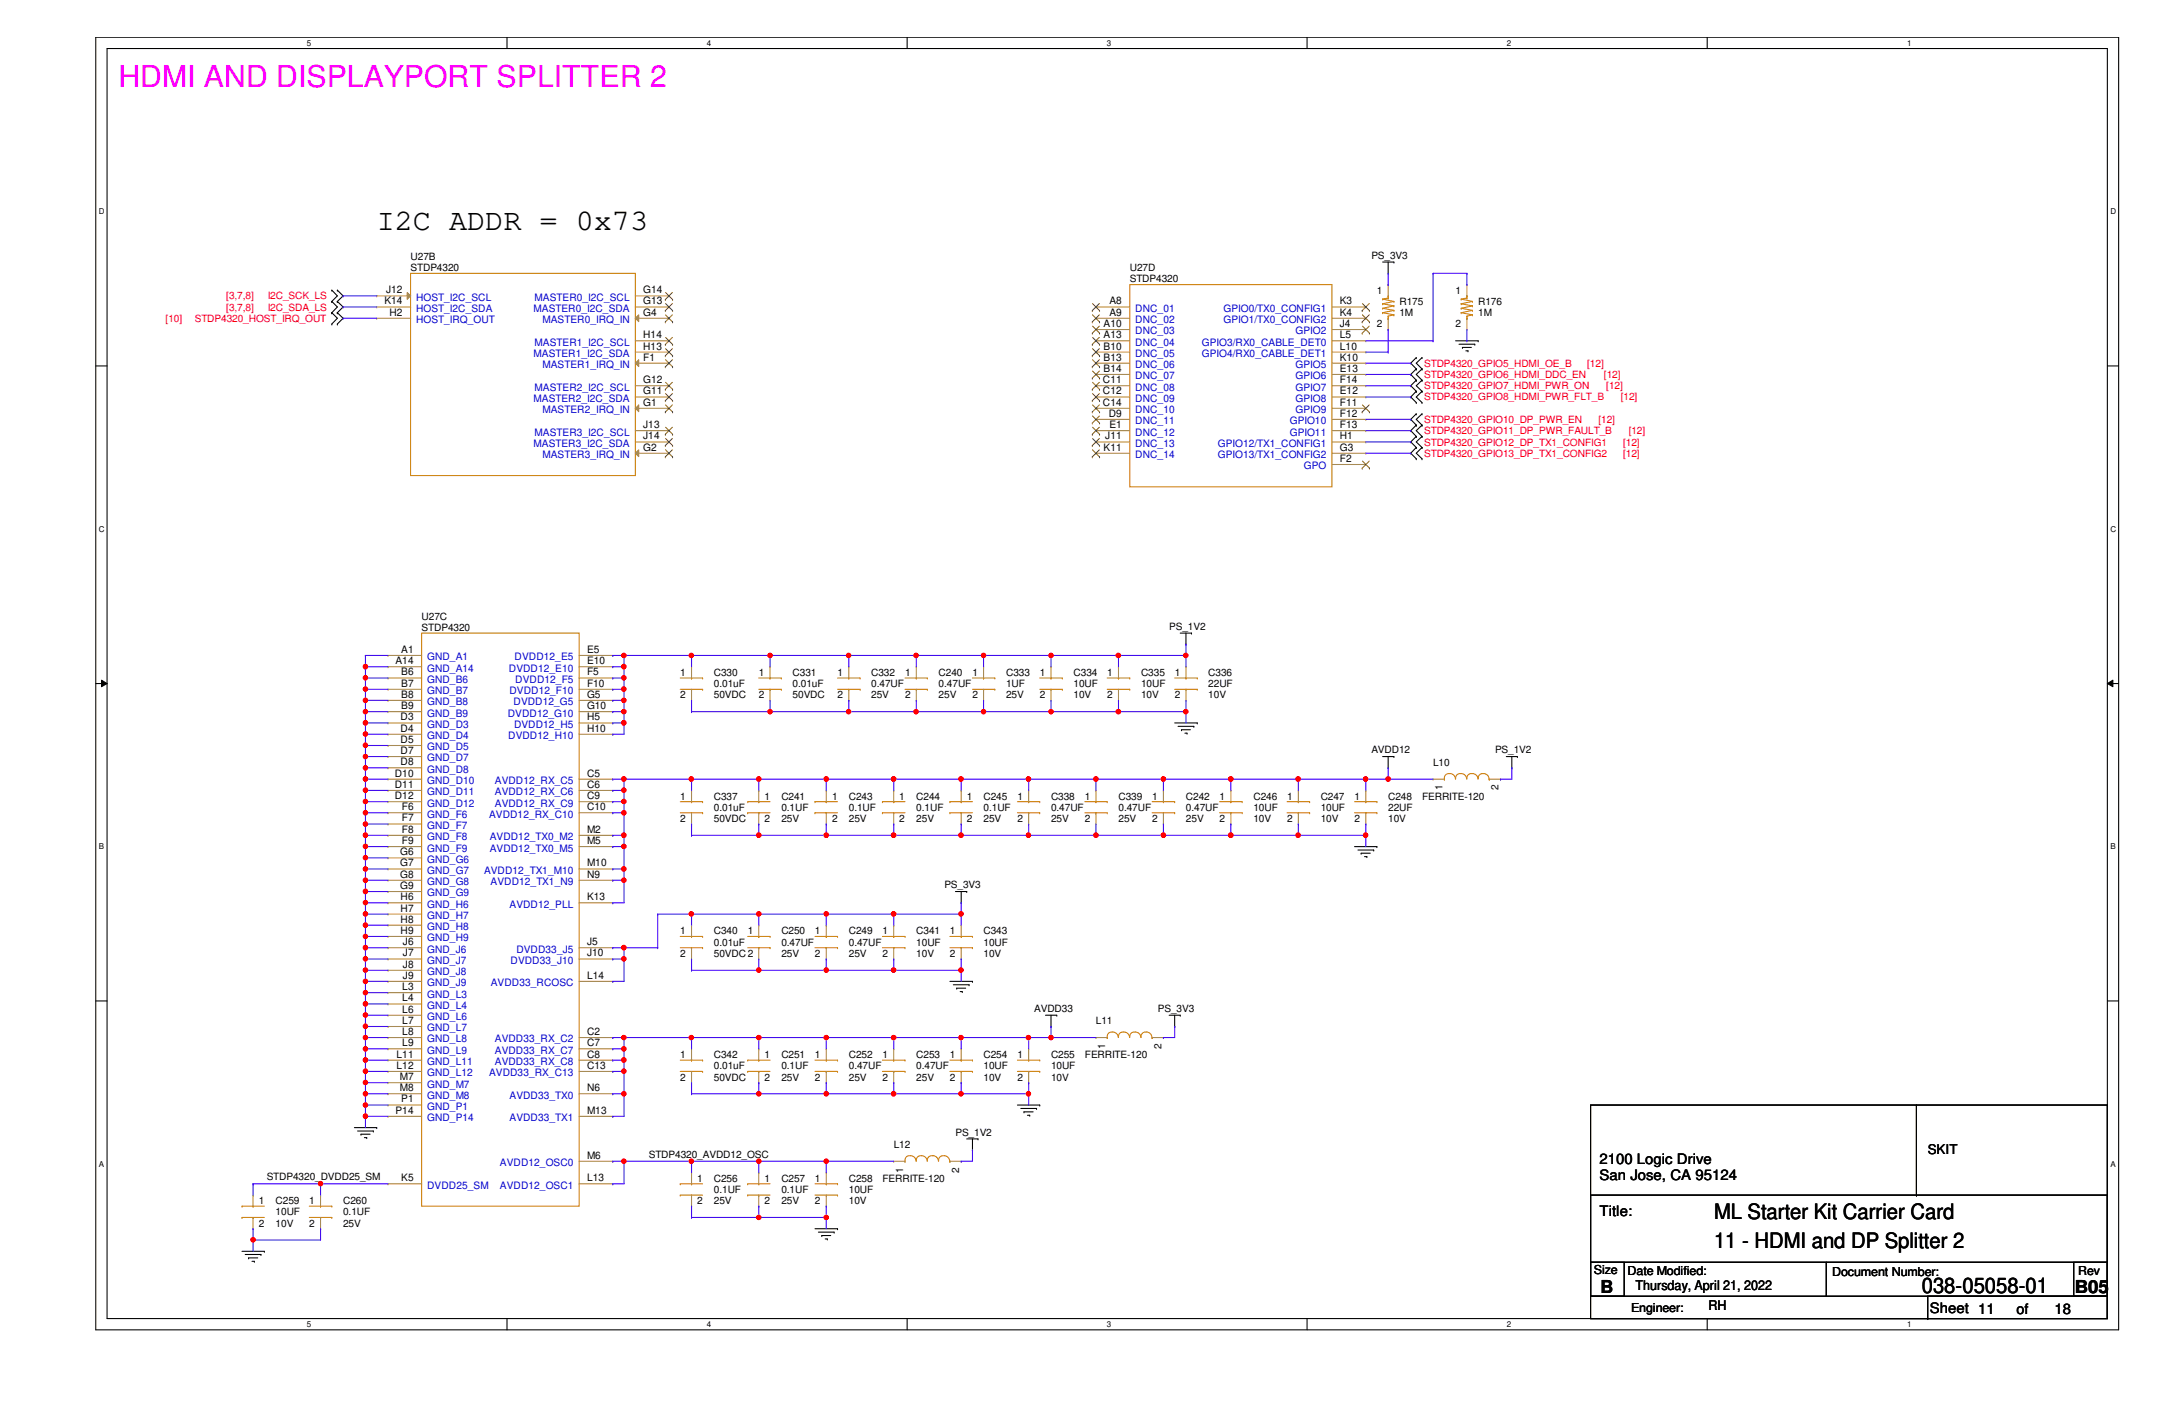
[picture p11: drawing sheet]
<svg xmlns="http://www.w3.org/2000/svg" width="432mm" height="279mm" viewBox="0 0 432 279" stroke-linecap="round" stroke-linejoin="round" font-family="sans-serif">
<defs><g id="words">
<text font-size="6" fill="#f0f" x="23.5" y="17.3">HDMI AND DISPLAYPORT SPLITTER 2</text>
<text font-size="6" x="74.9" y="45.7">I2C ADDR = 0x73</text>
<g font-size="4.2">
<text x="340.9" y="242.4">ML Starter Kit Carrier Card</text>
<text x="340.9" y="248.2">11 - HDMI and DP Splitter 2</text>
<text x="382.2" y="257.1">038-05058-01</text>
</g>
<g font-size="3.6">
<text x="318.3" y="257">B</text>
<text x="412.7" y="257">B05</text>
</g>
<g font-size="2.9">
<text x="318.1" y="231.5">2100 Logic Drive</text>
<text x="318.1" y="234.7">San Jose, CA 95124</text>
<text x="318.1" y="241.8">Title:</text>
<text x="383.8" y="261">Sheet 11</text>
<text x="401.1" y="261.2">of</text>
<text x="408.6" y="261.2">18</text>
</g>
<g font-size="2.7">
<text x="383.4" y="229.5">SKIT</text>
<text x="325.3" y="256.6">Thursday, April 21, 2022</text>
<text x="339.8" y="260.6">RH</text>
</g>
<g font-size="2.5">
<text x="317" y="253.3">Size</text>
<text x="323.7" y="253.5">Date Modified:</text>
<text x="364.4" y="253.7">Document Number:</text>
<text x="413.3" y="253.5">Rev</text>
<text x="324.4" y="260.9">Engineer:</text>
</g>
<g font-size="2">
<text x="81.7" y="53.9">STDP4320</text>
<text x="81.7" y="51.7">U27B</text>
<text x="224.7" y="53.9">U27D</text>
<text x="272.8" y="51.5">PS_3V3</text>
<text x="76.8" y="58.3">J12</text>
<text x="127.9" y="58.3">G14</text>
<text x="224.7" y="56.2">STDP4320</text>
<text x="273.9" y="58.4">1</text>
<text x="289.5" y="58.4">1</text>
<text x="76.5" y="60.5">K14</text>
<text x="77.5" y="62.8">H2</text>
<text x="127.9" y="60.5">G13</text>
<text x="127.9" y="62.8">G4</text>
<text x="219.5" y="65">A10</text>
<text x="220.6" y="60.5">A8</text>
<text x="220.6" y="62.8">A9</text>
<text x="266.5" y="60.5">K3</text>
<text x="266.5" y="62.8">K4</text>
<text x="266.5" y="65">J4</text>
<text x="273.9" y="65.1">2</text>
<text x="278.3" y="62.9">1M</text>
<text x="278.3" y="60.7">R175</text>
<text x="289.5" y="65.1">2</text>
<text x="294" y="62.9">1M</text>
<text x="294" y="60.7">R176</text>
<text x="127.9" y="67.3">H14</text>
<text x="127.9" y="69.5">H13</text>
<text x="127.9" y="71.7">F1</text>
<text x="219.5" y="67.3">A13</text>
<text x="219.5" y="69.5">B10</text>
<text x="219.5" y="71.7">B13</text>
<text x="266.5" y="67.3">L5</text>
<text x="266.5" y="69.5">L10</text>
<text x="266.5" y="71.7">K10</text>
<text x="127.9" y="76.2">G12</text>
<text x="219.4" y="76.2">C11</text>
<text x="219.5" y="74">B14</text>
<text x="266.5" y="74">E13</text>
<text x="266.5" y="76.2">F14</text>
<text x="127.9" y="78.4">G11</text>
<text x="127.9" y="80.7">G1</text>
<text x="219.4" y="78.4">C12</text>
<text x="219.4" y="80.7">C14</text>
<text x="220.5" y="82.9">D9</text>
<text x="266.5" y="82.9">F12</text>
<text x="266.5" y="78.4">E12</text>
<text x="266.5" y="80.7">F11</text>
<text x="127.9" y="85.1">J13</text>
<text x="127.9" y="87.4">J14</text>
<text x="127.9" y="89.6">G2</text>
<text x="219.5" y="89.6">K11</text>
<text x="219.8" y="87.4">J11</text>
<text x="220.6" y="85.1">E1</text>
<text x="266.5" y="85.1">F13</text>
<text x="266.5" y="87.4">H1</text>
<text x="266.5" y="89.6">G3</text>
<text x="266.5" y="91.9">F2</text>
<text x="83.9" y="125.5">STDP4320</text>
<text x="83.9" y="123.2">U27C</text>
<text x="232.5" y="125.3">PS_1V2</text>
<text x="79.8" y="129.8">A1</text>
<text x="116.8" y="129.8">E5</text>
<text x="78.7" y="132.1">A14</text>
<text x="79.8" y="134.3">B6</text>
<text x="79.8" y="136.6">B7</text>
<text x="116.8" y="132.1">E10</text>
<text x="116.8" y="134.3">F5</text>
<text x="116.8" y="136.6">F10</text>
<text x="135.3" y="134.4">1</text>
<text x="142" y="134.4">C330</text>
<text x="142" y="136.7">0.01uF</text>
<text x="150.9" y="134.4">1</text>
<text x="157.6" y="134.4">C331</text>
<text x="157.6" y="136.7">0.01uF</text>
<text x="166.6" y="134.4">1</text>
<text x="173.3" y="134.4">C332</text>
<text x="173.3" y="136.7">0.47UF</text>
<text x="180" y="134.4">1</text>
<text x="186.7" y="134.4">C240</text>
<text x="186.7" y="136.7">0.47UF</text>
<text x="193.4" y="134.4">1</text>
<text x="200.1" y="134.4">C333</text>
<text x="200.1" y="136.7">1UF</text>
<text x="206.8" y="134.4">1</text>
<text x="213.5" y="134.4">C334</text>
<text x="213.5" y="136.7">10UF</text>
<text x="220.2" y="134.4">1</text>
<text x="226.9" y="134.4">C335</text>
<text x="226.9" y="136.7">10UF</text>
<text x="233.6" y="134.4">1</text>
<text x="240.3" y="134.4">C336</text>
<text x="240.3" y="136.7">22UF</text>
<text x="79.7" y="143.3">D3</text>
<text x="79.8" y="138.8">B8</text>
<text x="79.8" y="141">B9</text>
<text x="116.8" y="138.8">G5</text>
<text x="116.8" y="141">G10</text>
<text x="116.8" y="143.3">H5</text>
<text x="135.3" y="138.9">2</text>
<text x="142" y="138.9">50VDC</text>
<text x="150.9" y="138.9">2</text>
<text x="157.6" y="138.9">50VDC</text>
<text x="166.6" y="138.9">2</text>
<text x="173.3" y="138.9">25V</text>
<text x="180" y="138.9">2</text>
<text x="186.7" y="138.9">25V</text>
<text x="193.4" y="138.9">2</text>
<text x="200.1" y="138.9">25V</text>
<text x="206.8" y="138.9">2</text>
<text x="213.5" y="138.9">10V</text>
<text x="220.2" y="138.9">2</text>
<text x="226.9" y="138.9">10V</text>
<text x="233.6" y="138.9">2</text>
<text x="240.3" y="138.9">10V</text>
<text x="79.7" y="145.5">D4</text>
<text x="79.7" y="147.7">D5</text>
<text x="79.7" y="149.9">D7</text>
<text x="116.8" y="145.5">H10</text>
<text x="272.8" y="149.8">AVDD12</text>
<text x="297.3" y="149.8">PS_1V2</text>
<text x="78.5" y="154.4">D10</text>
<text x="79.7" y="152.2">D8</text>
<text x="116.8" y="154.4">C5</text>
<text x="285" y="152.3">L10</text>
<text x="78.5" y="156.7">D11</text>
<text x="78.5" y="158.9">D12</text>
<text x="79.9" y="161.1">F6</text>
<text x="116.8" y="156.7">C6</text>
<text x="116.8" y="158.9">C9</text>
<text x="116.8" y="161.1">C10</text>
<text x="135.3" y="159">1</text>
<text x="142" y="159">C337</text>
<text x="142" y="161.2">0.01uF</text>
<text x="152.1" y="159">1</text>
<text x="155.4" y="159">C241</text>
<text x="155.4" y="161.2">0.1UF</text>
<text x="165.5" y="159">1</text>
<text x="168.8" y="159">C243</text>
<text x="168.8" y="161.2">0.1UF</text>
<text x="178.9" y="159">1</text>
<text x="182.2" y="159">C244</text>
<text x="182.2" y="161.2">0.1UF</text>
<text x="192.3" y="159">1</text>
<text x="195.6" y="159">C245</text>
<text x="195.6" y="161.2">0.1UF</text>
<text x="202.4" y="159">1</text>
<text x="209" y="159">C338</text>
<text x="209" y="161.2">0.47UF</text>
<text x="215.8" y="159">1</text>
<text x="222.5" y="159">C339</text>
<text x="222.5" y="161.2">0.47UF</text>
<text x="229.2" y="159">1</text>
<text x="235.9" y="159">C242</text>
<text x="235.9" y="161.2">0.47UF</text>
<text x="242.6" y="159">1</text>
<text x="249.3" y="159">C246</text>
<text x="249.3" y="161.2">10UF</text>
<text x="256" y="159">1</text>
<text x="262.7" y="159">C247</text>
<text x="262.7" y="161.2">10UF</text>
<text x="269.4" y="159">1</text>
<text x="276.1" y="159">C248</text>
<text x="276.1" y="161.2">22UF</text>
<text x="282.8" y="159">FERRITE-120</text>
<text x="286.9" y="157.2" transform="rotate(-90 286.9 157.2)">1</text>
<text x="298.1" y="157.2" transform="rotate(-90 298.1 157.2)">2</text>
<text x="79.9" y="163.4">F7</text>
<text x="79.9" y="165.6">F8</text>
<text x="79.9" y="167.9">F9</text>
<text x="116.8" y="165.6">M2</text>
<text x="116.8" y="167.9">M5</text>
<text x="135.3" y="163.4">2</text>
<text x="142" y="163.4">50VDC</text>
<text x="152.1" y="163.4">2</text>
<text x="155.4" y="163.4">25V</text>
<text x="165.5" y="163.4">2</text>
<text x="168.8" y="163.4">25V</text>
<text x="178.9" y="163.4">2</text>
<text x="182.2" y="163.4">25V</text>
<text x="192.3" y="163.4">2</text>
<text x="195.6" y="163.4">25V</text>
<text x="202.4" y="163.4">2</text>
<text x="209" y="163.4">25V</text>
<text x="215.8" y="163.4">2</text>
<text x="222.5" y="163.4">25V</text>
<text x="229.2" y="163.4">2</text>
<text x="235.9" y="163.4">25V</text>
<text x="242.6" y="163.4">2</text>
<text x="249.3" y="163.4">10V</text>
<text x="256" y="163.4">2</text>
<text x="262.7" y="163.4">10V</text>
<text x="269.4" y="163.4">2</text>
<text x="276.1" y="163.4">10V</text>
<text x="79.6" y="170.1">G6</text>
<text x="79.6" y="172.3">G7</text>
<text x="116.8" y="172.3">M10</text>
<text x="79.6" y="174.5">G8</text>
<text x="79.6" y="176.8">G9</text>
<text x="79.7" y="179">H6</text>
<text x="116.8" y="179">K13</text>
<text x="116.8" y="174.5">N9</text>
<text x="187.8" y="176.7">PS_3V3</text>
<text x="79.7" y="181.3">H7</text>
<text x="79.7" y="183.5">H8</text>
<text x="79.7" y="185.7">H9</text>
<text x="135.3" y="185.8">1</text>
<text x="142" y="185.8">C340</text>
<text x="148.7" y="185.8">1</text>
<text x="155.4" y="185.8">C250</text>
<text x="162.1" y="185.8">1</text>
<text x="168.8" y="185.8">C249</text>
<text x="175.5" y="185.8">1</text>
<text x="182.2" y="185.8">C341</text>
<text x="188.9" y="185.8">1</text>
<text x="195.6" y="185.8">C343</text>
<text x="80.1" y="188">J6</text>
<text x="80.1" y="190.2">J7</text>
<text x="116.8" y="188">J5</text>
<text x="116.8" y="190.2">J10</text>
<text x="135.3" y="190.3">2</text>
<text x="142" y="188">0.01uF</text>
<text x="142" y="190.3">50VDC2</text>
<text x="155.4" y="188">0.47UF</text>
<text x="155.4" y="190.3">25V</text>
<text x="162.1" y="190.3">2</text>
<text x="168.8" y="188">0.47UF</text>
<text x="168.8" y="190.3">25V</text>
<text x="175.5" y="190.3">2</text>
<text x="182.2" y="188">10UF</text>
<text x="182.2" y="190.3">10V</text>
<text x="188.9" y="190.3">2</text>
<text x="195.6" y="188">10UF</text>
<text x="195.6" y="190.3">10V</text>
<text x="80" y="196.9">L3</text>
<text x="80.1" y="192.4">J8</text>
<text x="80.1" y="194.6">J9</text>
<text x="116.8" y="194.6">L14</text>
<text x="80" y="199.1">L4</text>
<text x="80" y="201.4">L6</text>
<text x="80" y="203.6">L7</text>
<text x="205.7" y="201.3">AVDD33</text>
<text x="218" y="203.7">L11</text>
<text x="230.3" y="201.3">PS_3V3</text>
<text x="80" y="205.8">L8</text>
<text x="80" y="208.1">L9</text>
<text x="116.8" y="205.8">C2</text>
<text x="116.8" y="208.1">C7</text>
<text x="219.8" y="208.6" transform="rotate(-90 219.8 208.6)">1</text>
<text x="231" y="208.6" transform="rotate(-90 231 208.6)">2</text>
<text x="78.9" y="210.3">L11</text>
<text x="78.9" y="212.6">L12</text>
<text x="79.5" y="214.8">M7</text>
<text x="116.8" y="210.3">C8</text>
<text x="116.8" y="212.6">C13</text>
<text x="135.3" y="210.4">1</text>
<text x="135.3" y="214.9">2</text>
<text x="142" y="210.4">C342</text>
<text x="142" y="212.6">0.01uF</text>
<text x="142" y="214.9">50VDC</text>
<text x="152.1" y="210.4">1</text>
<text x="152.1" y="214.9">2</text>
<text x="155.4" y="210.4">C251</text>
<text x="155.4" y="212.6">0.1UF</text>
<text x="155.4" y="214.9">25V</text>
<text x="162.1" y="210.4">1</text>
<text x="162.1" y="214.9">2</text>
<text x="168.8" y="210.4">C252</text>
<text x="168.8" y="212.6">0.47UF</text>
<text x="168.8" y="214.9">25V</text>
<text x="175.5" y="210.4">1</text>
<text x="175.5" y="214.9">2</text>
<text x="182.2" y="210.4">C253</text>
<text x="182.2" y="212.6">0.47UF</text>
<text x="182.2" y="214.9">25V</text>
<text x="188.9" y="210.4">1</text>
<text x="188.9" y="214.9">2</text>
<text x="195.6" y="210.4">C254</text>
<text x="195.6" y="212.6">10UF</text>
<text x="195.6" y="214.9">10V</text>
<text x="202.4" y="210.4">1</text>
<text x="202.4" y="214.9">2</text>
<text x="209" y="210.4">C255</text>
<text x="209" y="212.6">10UF</text>
<text x="209" y="214.9">10V</text>
<text x="215.8" y="210.4">FERRITE-120</text>
<text x="78.7" y="221.5">P14</text>
<text x="79.5" y="217">M8</text>
<text x="79.8" y="219.2">P1</text>
<text x="116.8" y="217">N6</text>
<text x="116.8" y="221.5">M13</text>
<text x="190" y="225.8">PS_1V2</text>
<text x="116.8" y="230.4">M6</text>
<text x="129" y="230.3">STDP4320_AVDD12_OSC</text>
<text x="177.8" y="228.3">L12</text>
<text x="179.6" y="233.2" transform="rotate(-90 179.6 233.2)">1</text>
<text x="190.8" y="233.2" transform="rotate(-90 190.8 233.2)">2</text>
<text x="51.5" y="239.5">1</text>
<text x="53" y="234.7">STDP4320_DVDD25_SM</text>
<text x="54.8" y="239.5">C259</text>
<text x="61.5" y="239.5">1</text>
<text x="68.2" y="239.5">C260</text>
<text x="79.8" y="234.9">K5</text>
<text x="116.8" y="234.9">L13</text>
<text x="138.6" y="235">1</text>
<text x="138.6" y="239.5">2</text>
<text x="142" y="235">C256</text>
<text x="142" y="237.2">0.1UF</text>
<text x="142" y="239.5">25V</text>
<text x="152.1" y="235">1</text>
<text x="152.1" y="239.5">2</text>
<text x="155.4" y="235">C257</text>
<text x="155.4" y="237.2">0.1UF</text>
<text x="155.4" y="239.5">25V</text>
<text x="162.1" y="235">1</text>
<text x="162.1" y="239.5">2</text>
<text x="168.8" y="235">C258</text>
<text x="168.8" y="237.2">10UF</text>
<text x="168.8" y="239.5">10V</text>
<text x="175.5" y="235">FERRITE-120</text>
<text x="51.5" y="243.9">2</text>
<text x="54.8" y="241.7">10UF</text>
<text x="54.8" y="243.9">10V</text>
<text x="61.5" y="243.9">2</text>
<text x="68.2" y="241.7">0.1UF</text>
<text x="68.2" y="243.9">25V</text>
</g>
<g font-size="2" fill="#f00">
<text x="45" y="59.5">[3,7,8]</text>
<text x="53.3" y="59.5">I2C_SCK_LS</text>
<text x="32.9" y="64">[10]</text>
<text x="38.7" y="64">STDP4320_HOST_IRQ_OUT</text>
<text x="45" y="61.8">[3,7,8]</text>
<text x="53.3" y="61.8">I2C_SDA_LS</text>
<text x="283.3" y="75.2">STDP4320_GPIO6_HDMI_DDC_EN</text>
<text x="283.3" y="72.9">STDP4320_GPIO5_HDMI_OE_B</text>
<text x="283.3" y="77.4">STDP4320_GPIO7_HDMI_PWR_ON</text>
<text x="315.7" y="72.9">[12]</text>
<text x="319" y="75.2">[12]</text>
<text x="319.5" y="77.4">[12]</text>
<text x="283.3" y="79.6">STDP4320_GPIO8_HDMI_PWR_FLT_B</text>
<text x="322.4" y="79.6">[12]</text>
<text x="283.3" y="88.6">STDP4320_GPIO12_DP_TX1_CONFIG1</text>
<text x="283.3" y="84.1">STDP4320_GPIO10_DP_PWR_EN</text>
<text x="283.3" y="86.4">STDP4320_GPIO11_DP_PWR_FAULT_B</text>
<text x="317.9" y="84.1">[12]</text>
<text x="322.8" y="88.6">[12]</text>
<text x="323.9" y="86.4">[12]</text>
<text x="283.3" y="90.8">STDP4320_GPIO13_DP_TX1_CONFIG2</text>
<text x="322.8" y="90.8">[12]</text>
</g>
<g font-size="2" fill="#00c">
<text x="82.8" y="59.8">HOST_I2C_SCL</text>
<text x="106.3" y="59.8">MASTER0_I2C_SCL</text>
<text x="82.8" y="62">HOST_I2C_SDA</text>
<text x="82.8" y="64.3">HOST_IRQ_OUT</text>
<text x="106.1" y="62">MASTER0_I2C_SDA</text>
<text x="107.9" y="64.3">MASTER0_IRQ_IN</text>
<text x="225.8" y="62">DNC_01</text>
<text x="225.8" y="64.3">DNC_02</text>
<text x="243.4" y="62">GPIO0/TX0_CONFIG1</text>
<text x="243.4" y="64.3">GPIO1/TX0_CONFIG2</text>
<text x="106.1" y="71">MASTER1_I2C_SDA</text>
<text x="106.3" y="68.7">MASTER1_I2C_SCL</text>
<text x="225.8" y="66.5">DNC_03</text>
<text x="225.8" y="68.7">DNC_04</text>
<text x="225.8" y="71">DNC_05</text>
<text x="239.1" y="68.7">GPIO3/RX0_CABLE_DET0</text>
<text x="239.1" y="71">GPIO4/RX0_CABLE_DET1</text>
<text x="257.7" y="66.5">GPIO2</text>
<text x="106.3" y="77.7">MASTER2_I2C_SCL</text>
<text x="107.9" y="73.2">MASTER1_IRQ_IN</text>
<text x="225.8" y="73.2">DNC_06</text>
<text x="225.8" y="75.4">DNC_07</text>
<text x="225.8" y="77.7">DNC_08</text>
<text x="257.7" y="73.2">GPIO5</text>
<text x="257.7" y="75.4">GPIO6</text>
<text x="257.7" y="77.7">GPIO7</text>
<text x="106.1" y="79.9">MASTER2_I2C_SDA</text>
<text x="107.9" y="82.2">MASTER2_IRQ_IN</text>
<text x="225.8" y="79.9">DNC_09</text>
<text x="225.8" y="82.2">DNC_10</text>
<text x="257.7" y="79.9">GPIO8</text>
<text x="257.7" y="82.2">GPIO9</text>
<text x="106.1" y="88.9">MASTER3_I2C_SDA</text>
<text x="106.3" y="86.6">MASTER3_I2C_SCL</text>
<text x="225.8" y="84.4">DNC_11</text>
<text x="225.8" y="86.6">DNC_12</text>
<text x="225.8" y="88.9">DNC_13</text>
<text x="242.2" y="88.9">GPIO12/TX1_CONFIG1</text>
<text x="256.5" y="84.4">GPIO10</text>
<text x="256.5" y="86.6">GPIO11</text>
<text x="107.9" y="91.1">MASTER3_IRQ_IN</text>
<text x="225.8" y="91.1">DNC_14</text>
<text x="242.2" y="91.1">GPIO13/TX1_CONFIG2</text>
<text x="259.3" y="93.3">GPO</text>
<text x="85" y="131.3">GND_A1</text>
<text x="102.4" y="131.3">DVDD12_E5</text>
<text x="85" y="133.6">GND_A14</text>
<text x="85" y="135.8">GND_B6</text>
<text x="101.2" y="133.6">DVDD12_E10</text>
<text x="102.5" y="135.8">DVDD12_F5</text>
<text x="85" y="138">GND_B7</text>
<text x="85" y="140.2">GND_B8</text>
<text x="85" y="142.5">GND_B9</text>
<text x="101" y="142.5">DVDD12_G10</text>
<text x="101.3" y="138">DVDD12_F10</text>
<text x="102.2" y="140.2">DVDD12_G5</text>
<text x="85" y="144.7">GND_D3</text>
<text x="85" y="147">GND_D4</text>
<text x="85" y="149.2">GND_D5</text>
<text x="101.1" y="147">DVDD12_H10</text>
<text x="102.2" y="144.7">DVDD12_H5</text>
<text x="85" y="151.4">GND_D7</text>
<text x="85" y="153.7">GND_D8</text>
<text x="85" y="155.9">GND_D10</text>
<text x="98.4" y="155.9">AVDD12_RX_C5</text>
<text x="85" y="158.2">GND_D11</text>
<text x="85" y="160.4">GND_D12</text>
<text x="98.4" y="158.2">AVDD12_RX_C6</text>
<text x="98.4" y="160.4">AVDD12_RX_C9</text>
<text x="85" y="162.6">GND_F6</text>
<text x="85" y="164.8">GND_F7</text>
<text x="85" y="167.1">GND_F8</text>
<text x="97.3" y="162.6">AVDD12_RX_C10</text>
<text x="97.4" y="167.1">AVDD12_TX0_M2</text>
<text x="85" y="169.3">GND_F9</text>
<text x="85" y="171.6">GND_G6</text>
<text x="85" y="173.8">GND_G7</text>
<text x="96.3" y="173.8">AVDD12_TX1_M10</text>
<text x="97.4" y="169.3">AVDD12_TX0_M5</text>
<text x="85" y="176">GND_G8</text>
<text x="85" y="178.3">GND_G9</text>
<text x="97.6" y="176">AVDD12_TX1_N9</text>
<text x="85" y="180.5">GND_H6</text>
<text x="85" y="182.8">GND_H7</text>
<text x="85" y="185">GND_H8</text>
<text x="101.3" y="180.5">AVDD12_PLL</text>
<text x="85" y="187.2">GND_H9</text>
<text x="85" y="189.4">GND_J6</text>
<text x="85" y="191.7">GND_J7</text>
<text x="101.6" y="191.7">DVDD33_J10</text>
<text x="102.7" y="189.4">DVDD33_J5</text>
<text x="85" y="193.9">GND_J8</text>
<text x="85" y="196.1">GND_J9</text>
<text x="97.6" y="196.1">AVDD33_RCOSC</text>
<text x="85" y="198.4">GND_L3</text>
<text x="85" y="200.6">GND_L4</text>
<text x="85" y="202.9">GND_L6</text>
<text x="85" y="205.1">GND_L7</text>
<text x="85" y="207.3">GND_L8</text>
<text x="85" y="209.5">GND_L9</text>
<text x="98.4" y="207.3">AVDD33_RX_C2</text>
<text x="98.4" y="209.5">AVDD33_RX_C7</text>
<text x="85" y="211.8">GND_L11</text>
<text x="85" y="214">GND_L12</text>
<text x="97.3" y="214">AVDD33_RX_C13</text>
<text x="98.4" y="211.8">AVDD33_RX_C8</text>
<text x="85" y="216.3">GND_M7</text>
<text x="85" y="218.5">GND_M8</text>
<text x="85" y="220.7">GND_P1</text>
<text x="101.3" y="218.5">AVDD33_TX0</text>
<text x="85" y="223">GND_P14</text>
<text x="101.3" y="223">AVDD33_TX1</text>
<text x="99.4" y="231.9">AVDD12_OSC0</text>
<text x="85" y="236.4">DVDD25_SM</text>
<text x="99.4" y="236.4">AVDD12_OSC1</text>
</g>
<g font-size="1.6">
<text x="61" y="9.1">5</text>
<text x="140.6" y="9.1">4</text>
<text x="220.2" y="9.1">3</text>
<text x="299.7" y="9.1">2</text>
<text x="379.3" y="9.1">1</text>
<text x="19.6" y="42.6">D</text>
<text x="419.7" y="42.6">D</text>
<text x="19.6" y="105.7">C</text>
<text x="419.7" y="105.7">C</text>
<text x="19.6" y="168.9">B</text>
<text x="419.7" y="168.9">B</text>
<text x="19.6" y="232">A</text>
<text x="419.7" y="232">A</text>
<text x="61" y="263.9">5</text>
<text x="140.6" y="263.9">4</text>
<text x="220.2" y="263.9">3</text>
<text x="299.7" y="263.9">2</text>
<text x="379.3" y="263.9">1</text>
</g>
</g></defs>
<path d="M19.1 7.4h402.3v257.1h-402.3zM21.3 9.7h397.8v252.5h-397.8z" fill="none" stroke="#000" stroke-width=".21"/>
<g fill="#fff">
<path d="M61 7.7h.9v1.7h-.9z"/>
<path d="M61 262.5h.9v1.7h-.9z"/>
</g>
<path d="M100.8 7.4v2.3M100.8 262.2v2.3" fill="none" stroke="#000" stroke-width=".21"/>
<g fill="#fff">
<path d="M140.6 7.7h.9v1.7h-.9z"/>
<path d="M140.6 262.5h.9v1.7h-.9z"/>
</g>
<path d="M180.4 7.4v2.3M180.4 262.2v2.3" fill="none" stroke="#000" stroke-width=".21"/>
<g fill="#fff">
<path d="M220.2 7.7h.9v1.7h-.9z"/>
<path d="M220.2 262.5h.9v1.7h-.9z"/>
</g>
<path d="M260 7.4v2.3M260 262.2v2.3" fill="none" stroke="#000" stroke-width=".21"/>
<g fill="#fff">
<path d="M299.7 7.7h.9v1.7h-.9z"/>
<path d="M299.7 262.5h.9v1.7h-.9z"/>
</g>
<path d="M339.6 7.4v2.3M339.6 262.2v2.3" fill="none" stroke="#000" stroke-width=".21"/>
<g fill="#fff">
<path d="M379.3 7.7h.9v1.7h-.9z"/>
<path d="M379.3 262.5h.9v1.7h-.9z"/>
<path d="M19.6 41.2h1.2v1.8h-1.2z"/>
<path d="M419.7 41.2h1.2v1.8h-1.2z"/>
<path d="M19.6 104.3h1.2v1.8h-1.2z"/>
<path d="M419.7 104.3h1.2v1.8h-1.2z"/>
</g>
<path d="M19.1 72.8h2.2M419.1 72.8h2.3" fill="none" stroke="#000" stroke-width=".21"/>
<g fill="#fff">
<path d="M19.6 167.5h1.1v1.7h-1.1z"/>
<path d="M419.7 167.5h1.1v1.7h-1.1z"/>
</g>
<path d="M19.1 135.9h2.2M419.1 135.9h2.3" fill="none" stroke="#000" stroke-width=".21"/>
<path d="M20.2 135.3l1.1 .6-1.1 .7zM419.1 135.9l1.1-.6v1.3z" fill="#000"/>
<path d="M20.2 135.3l1.1 .6-1.1 .7zM419.1 135.9l1.1-.6v1.3z" fill="none" stroke="#000" stroke-width=".2"/>
<g fill="#fff">
<path d="M19.6 230.6h1.1v1.8h-1.1z"/>
<path d="M419.7 230.6h1.1v1.8h-1.1z"/>
</g>
<g fill="none" stroke="#000" stroke-width=".21">
<path d="M66 59.9h.1M66 57.7h.1M66 57.7l1.1 1.1-1.1 1.1M66 59.9l1.1 1.1-1.1 1.2M67.1 57.7h.1M67.1 59.9h.1M67.1 57.7l1.1 1.1-1.1 1.1M67.1 59.9l1.1 1.1-1.1 1.2M275 52.1h2.2M276.1 54.4h.1M276.1 52.1v2.3M277.2 52.1h.1"/>
<path d="M66 64.4h.1M66 62.2h.1M66 62.2l1.1 1.1-1.1 1.1M67.1 62.2h.1M67.1 64.4h.1M67.1 62.2l1.1 1.1-1.1 1.1M281.7 75.6h.1M281.7 73.4h.1M281.7 71.1h.1M281.7 77.8h.1M281.7 73.4l-1.1 1.1 1.1 1.1M281.7 71.1l-1.1 1.1 1.1 1.2"/>
<path d="M281.7 75.6l-1.1 1.1 1.1 1.1M281.7 77.8l-1.1 1.2 1.1 1.1M282.8 73.4h.1M282.8 75.6h.1M282.8 71.1h.1M282.8 77.8h.1M282.8 73.4l-1.1 1.1 1.1 1.1M282.8 71.1l-1.1 1.1 1.1 1.2M282.8 75.6l-1.1 1.1 1.1 1.1M282.8 77.8l-1.1 1.2 1.1 1.1M289.5 67.8h4.5M290.2 68.5h3.1"/>
<path d="M290.9 69.1h.1M290.9 69.1h1.8M291.5 69.8h.5M292 69.8h.1M293.3 68.5h.1M294 67.8h.1M281.7 89h.1M281.7 91.2h.1M281.7 86.8h.1M281.7 82.3h.1M281.7 84.5h.1M281.7 80.1h.1"/>
<path d="M281.7 89l-1.1 1.1 1.1 1.1M281.7 86.8l-1.1 1.1 1.1 1.1M281.7 82.3l-1.1 1.1 1.1 1.1M281.7 84.5l-1.1 1.1 1.1 1.2M282.8 91.2h.1M282.8 89h.1M282.8 86.8h.1M282.8 84.5h.1M282.8 82.3h.1M282.8 80.1h.1M282.8 89l-1.1 1.1 1.1 1.1M282.8 86.8l-1.1 1.1 1.1 1.1"/>
<path d="M282.8 82.3l-1.1 1.1 1.1 1.1M282.8 84.5l-1.1 1.1 1.1 1.2M234.7 125.9h2.3M235.9 128.1h.1M235.9 125.9v2.2M237 125.9h.1M233.6 143.8h4.5M234.3 144.4h3.1M235 145.1h.1M235 145.1h1.8M235.7 145.8h.4M236.1 145.8h.1"/>
<path d="M237.4 144.4h.1M238.1 143.8h.1M275 150.5h2.2M276.1 152.7h.1M276.1 150.5v2.2M277.2 150.5h.1M299.6 150.5h2.2M300.7 152.7h.1M300.7 150.5v2.2M301.8 150.5h.1M190 177.3h2.3M191.2 179.5h.1"/>
<path d="M191.2 177.3v2.2M192.3 177.3h.1M269.4 168.4h4.5M270.1 169h3.1M270.7 169.7h.1M270.7 169.7h1.8M271.4 170.3h.5M271.9 170.3h.1M273.2 169h.1M273.9 168.4h.1M19.1 199.1h2.2M188.9 195.2h4.5"/>
<path d="M189.6 195.8h3.1M190.3 196.5h.1M190.3 196.5h1.8M191 197.2h.4M191.4 197.2h.1M192.7 195.8h.1M193.4 195.2h.1M419.1 199.1h2.3M202.4 219.8h4.4M206.8 219.8h.1M207.9 201.9h2.3M209 204.1h.1"/>
<path d="M209 201.9v2.2M210.2 201.9h.1M232.5 201.9h2.2M233.6 204.1h.1M233.6 201.9v2.2M234.7 201.9h.1M316.4 219.8h102.7v42.4h-102.7zM381.2 219.8v17.9M70.5 224.2h4.4M71.1 224.9h3.2M71.8 225.6h.1M71.8 225.6h1.8"/>
<path d="M72.5 226.2h.4M72.9 226.2h.1M74.3 224.9h.1M74.9 224.2h.1M192.3 226.5h2.2M193.4 228.7h.1M193.4 226.5v2.2M194.5 226.5h.1M203 220.4h3.2M203.7 221.1h.1M203.7 221.1h1.8M204.3 221.8h.5"/>
<path d="M204.8 221.8h.1M206.2 220.4h.1M316.4 237.7h102.7v13.3h-102.7zM381.2 237.7h.1M48.1 248.8h4.5M48.8 249.5h3.1M49.4 250.1h.1M49.4 250.1h1.9M50.1 250.8h.5M50.6 250.8h.1M51.9 249.5h.1M52.6 248.8h.1"/>
<path d="M162.1 244.3h4.5M162.8 245h3.1M163.4 245.7h.1M163.4 245.7h1.8M164.1 246.4h.4M164.5 246.4h.1M165.9 245h.1M166.6 244.3h.1M316.4 251h46.9v6.8h-46.9zM316.4 251h6.6v6.8h-6.6zM363.3 251h55.8v6.8h-55.8zM383.4 257.8h35.7v4.4h-35.7z"/>
<path d="M412.5 251h6.6v6.8h-6.6zM316.4 262.2h67M383.4 262.2h.1"/>
</g>
<g fill="none" stroke="#cc8006" stroke-width=".21">
<path d="M81.7 54.4h44.7v40.2h-44.7zM224.7 56.6h40.2v40.2h-40.2zM275 59.5h.1M275 59.5l2.2 .4M276.1 58.8h.1M276.1 59.3h.1M276.1 58.8v.5M276.1 59.3l-1.1 .2M277.2 59.9h.1M277.2 59.9l-2.2 .5M290.6 59.5h.1M290.6 59.5l2.3 .4"/>
<path d="M291.8 58.8h.1M291.8 59.3h.1M291.8 58.8v.5M291.8 59.3l-1.2 .2M292.9 59.9h.1M292.9 59.9l-2.3 .5M275 62.2h.1M275 61.3h.1M275 60.4h.1M275 62.2l2.2 .4M275 61.3l2.2 .4M275 60.4l2.2 .4"/>
<path d="M276.1 63.3h.1M276.1 62.9h.1M276.1 62.9v.4M277.2 62.6h.1M277.2 61.7h.1M277.2 60.8h.1M277.2 62.6l-1.1 .3M277.2 61.7l-2.2 .5M277.2 60.8l-2.2 .5M290.6 62.2h.1M290.6 61.3h.1M290.6 60.4h.1"/>
<path d="M290.6 62.2l2.3 .4M290.6 61.3l2.3 .4M290.6 60.4l2.3 .4M291.8 63.3h.1M291.8 62.9h.1M291.8 62.9v.4M292.9 62.6h.1M292.9 61.7h.1M292.9 60.8h.1M292.9 62.6l-1.1 .3M292.9 61.7l-2.3 .5M292.9 60.8l-2.3 .5"/>
<path d="M135.3 137.1h4.4M135.3 134.8h4.4M137.5 137.1h.1M137.5 134.8h.1M139.7 137.1h.1M139.7 134.8h.1M166.6 137.1h4.5M166.6 134.8h4.5M168.8 137.1h.1M168.8 134.8h.1M171.1 137.1h.1M171.1 134.8h.1"/>
<path d="M206.8 137.1h4.5M206.8 134.8h4.5M209 137.1h.1M209 134.8h.1M211.3 137.1h.1M211.3 134.8h.1M233.6 137.1h4.5M233.6 134.8h4.5M235.9 137.1h.1M235.9 134.8h.1M238.1 137.1h.1M238.1 134.8h.1"/>
<path d="M135.3 159.4h4.4M137.5 159.4h.1M139.7 159.4h.1M188.9 159.4h.1M188.9 159.4h4.5M191.2 159.4h.1M202.4 159.4h4.4M204.6 159.4h.1M206.8 159.4h.1M215.8 159.4h4.4M218 159.4h.1M220.2 159.4h.1"/>
<path d="M287.3 154.9h.1M287.3 154.9a1.1 1.1 0 0 1 1.1-1.1 1.1 1.1 0 0 1 1.1 1.1M290.6 153.8a.9 .9 0 0 0-1.1 1.1M290.6 153.8a1.08 1.08 0 0 1 1.1 1.1M292.8 153.8a.9 .9 0 0 0-1 1.1M292.9 153.8a1.08 1.08 0 0 1 1.1 1.1M295.1 153.8a.9 .9 0 0 0-1.1 1.1M295.1 153.8a1.07 1.07 0 0 1 1.1 1.1M296.2 154.9h.1M135.3 161.6h4.4M137.5 161.6h.1M139.7 161.6h.1"/>
<path d="M188.9 161.6h.1M188.9 161.6h4.5M191.2 161.6h.1M202.4 161.6h4.4M204.6 161.6h.1M206.8 161.6h.1M215.8 161.6h4.4M218 161.6h.1M220.2 161.6h.1M135.3 188.5h4.4M135.3 186.2h4.4M137.5 188.5h.1"/>
<path d="M137.5 186.2h.1M139.7 188.5h.1M139.7 186.2h.1M148.7 188.5h4.5M148.7 186.2h4.5M150.9 188.5h.1M150.9 186.2h.1M153.2 188.5h.1M153.2 186.2h.1M175.5 188.5h4.5M175.5 186.2h4.5M177.8 188.5h.1"/>
<path d="M177.8 186.2h.1M180 188.5h.1M180 186.2h.1M148.7 213.1h.1M148.7 210.8h.1M148.7 213.1h4.5M148.7 210.8h4.5M150.9 213.1h.1M150.9 210.8h.1M162.1 213.1h4.5M162.1 210.8h4.5M164.3 213.1h.1"/>
<path d="M164.3 210.8h.1M166.6 213.1h.1M166.6 210.8h.1M175.5 213.1h4.5M175.5 210.8h4.5M177.8 213.1h.1M177.8 210.8h.1M180 213.1h.1M180 210.8h.1M202.4 213.1h4.4M202.4 210.8h4.4M204.6 213.1h.1"/>
<path d="M204.6 210.8h.1M206.8 213.1h.1M206.8 210.8h.1M61.5 239.9h4.5M63.8 239.9h.1M66 239.9h.1M162.1 237.7h4.5M162.1 235.4h4.5M164.3 237.7h.1M164.3 235.4h.1M166.6 237.7h.1M166.6 235.4h.1"/>
<path d="M180 230.9h.1M181.1 229.8a.9 .9 0 0 0-1.1 1.1M181.1 229.8a1.09 1.09 0 0 1 1.1 1.1M183.3 229.8a.9 .9 0 0 0-1.1 1.1M183.3 229.8a1.08 1.08 0 0 1 1.1 1.1M184.4 230.9a1.1 1.1 0 0 1 1.2-1.1 1.1 1.1 0 0 1 1 1.1M187.8 229.8a.91 .91 0 0 0-1.1 1.1M187.8 229.8a1.11 1.11 0 0 1 1.1 1.1M188.9 230.9h.1M61.5 242.1h4.5M63.8 242.1h.1M66 242.1h.1"/>
</g>
<g fill="none" stroke="#a84" stroke-width=".21">
<path d="M276.1 56.6h.1M276.1 56.6v2.2M291.8 56.6h.1M291.8 56.6v2.2M218 61h.1M218 63.3h.1M218 65.5h.1M218 67.8h.1M218 70h.1M218 72.2h.1M218 74.5h.1M218 76.7h.1"/>
<path d="M218 79h.1M218 61h6.7M218 63.3h6.7M218 65.5h6.7M218 67.8h6.7M218 70h6.7M218 72.2h6.7M218 74.5h6.7M218 76.7h6.7M218 79h6.7M264.9 61h6.8M264.9 63.3h6.8"/>
<path d="M264.9 65.5h6.8M264.9 67.8h6.8M264.9 70h6.8M264.9 72.2h6.8M264.9 74.5h6.8M264.9 76.7h6.8M264.9 79h6.8M271.7 61h.1M271.7 63.3h.1M271.7 65.5h.1M271.7 67.8h.1M271.7 70h.1"/>
<path d="M271.7 72.2h.1M271.7 74.5h.1M271.7 76.7h.1M271.7 79h.1M276.1 65.5h.1M276.1 63.3v2.2M291.8 65.5h.1M291.8 63.3v2.2M218 81.2h.1M218 83.4h.1M218 85.6h.1M218 87.9h.1"/>
<path d="M218 90.1h.1M218 81.2h6.7M218 83.4h6.7M218 85.6h6.7M218 87.9h6.7M218 90.1h6.7M264.9 81.2h6.8M264.9 83.4h6.8M264.9 85.6h6.8M264.9 87.9h6.8M264.9 90.1h6.8M264.9 92.4h6.8"/>
<path d="M271.7 83.4h.1M271.7 85.6h.1M271.7 87.9h.1M271.7 90.1h.1M271.7 81.2h.1M271.7 92.4h.1M137.5 132.6h.1M137.5 139.3h.1M137.5 132.6v2.2M137.5 137.1v2.2M168.8 132.6h.1M168.8 139.3h.1"/>
<path d="M168.8 132.6v2.2M168.8 137.1v2.2M209 132.6h.1M209 139.3h.1M209 132.6v2.2M209 137.1v2.2M235.9 132.6h.1M235.9 139.3h.1M235.9 132.6v2.2M235.9 137.1v2.2M137.5 157.2h.1M137.5 157.2v2.2"/>
<path d="M191.2 157.2h.1M191.2 157.2v2.2M204.6 157.2h.1M204.6 157.2v2.2M218 157.2h.1M218 157.2v2.2M285 154.9h.1M285 154.9h2.3M296.2 154.9h2.3M298.5 154.9h.1M137.5 163.9h.1M137.5 161.6v2.3"/>
<path d="M191.2 163.9h.1M191.2 161.6v2.3M204.6 163.9h.1M204.6 161.6v2.3M218 163.9h.1M218 161.6v2.3M137.5 184h.1M137.5 190.7h.1M137.5 184v2.2M137.5 188.5v2.2M150.9 184h.1M150.9 190.7h.1"/>
<path d="M150.9 184v2.2M150.9 188.5v2.2M177.8 184h.1M177.8 190.7h.1M177.8 184v2.2M177.8 188.5v2.2M150.9 208.6h.1M150.9 215.3h.1M150.9 208.6v2.2M150.9 213.1v2.2M164.3 208.6h.1M164.3 215.3h.1"/>
<path d="M164.3 208.6v2.2M164.3 213.1v2.2M177.8 208.6h.1M177.8 215.3h.1M177.8 208.6v2.2M177.8 213.1v2.2M204.6 208.6h.1M204.6 215.3h.1M204.6 208.6v2.2M204.6 213.1v2.2M63.8 237.7h.1M63.8 237.7v2.2"/>
<path d="M164.3 233.2h.1M164.3 239.9h.1M164.3 233.2v2.2M164.3 237.7v2.2M177.8 230.9h.1M177.8 230.9h2.2M188.9 230.9h2.3M191.2 230.9h.1M63.8 244.3h.1M63.8 242.1v2.2"/>
</g>
<g fill="none" stroke="#804000" stroke-width=".2">
<path d="M217.3 61.8h.1M217.3 64h.1M217.3 66.3h.1M217.3 68.5h.1M217.3 70.7h.1M217.3 72.9h.1M217.3 75.2h.1M217.3 77.4h.1M217.3 79.7h.1M217.3 60.4l1.4 1.4M217.3 62.6l1.4 1.4M217.3 64.9l1.4 1.4"/>
<path d="M217.3 67.1l1.4 1.4M217.3 69.3l1.4 1.4M217.3 71.5l1.4 1.4M217.3 73.8l1.4 1.4M217.3 76l1.4 1.4M217.3 78.3l1.4 1.4M218.7 60.4l-1.4 1.4M218.7 62.6l-1.4 1.4M218.7 64.9l-1.4 1.4M218.7 67.1l-1.4 1.4M218.7 69.3l-1.4 1.4M218.7 71.5l-1.4 1.4"/>
<path d="M218.7 73.8l-1.4 1.4M218.7 76l-1.4 1.4M218.7 78.3l-1.4 1.4M218.7 61.8h.1M218.7 64h.1M218.7 66.3h.1M218.7 68.5h.1M218.7 70.7h.1M218.7 72.9h.1M218.7 75.2h.1M218.7 77.4h.1M218.7 79.7h.1"/>
<path d="M270.9 61.8h.1M270.9 64h.1M270.9 66.3h.1M271 60.4l1.4 1.4M271 62.6l1.4 1.4M271 64.9l1.4 1.4M272.3 60.4l-1.4 1.4M272.3 62.6l-1.4 1.4M272.3 64.9l-1.4 1.4M272.4 61.8h.1M272.4 64h.1M272.4 66.3h.1"/>
<path d="M217.3 81.9h.1M217.3 84.1h.1M217.3 86.4h.1M217.3 88.6h.1M217.3 90.8h.1M217.3 80.5l1.4 1.4M217.3 82.7l1.4 1.4M217.3 85l1.4 1.4M217.3 87.2l1.4 1.4M217.3 89.4l1.4 1.4M218.7 80.5l-1.4 1.4M218.7 82.7l-1.4 1.4"/>
<path d="M218.7 85l-1.4 1.4M218.7 87.2l-1.4 1.4M218.7 89.4l-1.4 1.4M218.7 81.9h.1M218.7 84.1h.1M218.7 86.4h.1M218.7 88.6h.1M218.7 90.8h.1M270.9 81.9h.1M270.9 93.1h.1M271 80.5l1.4 1.4M271 91.7l1.4 1.4"/>
<path d="M272.3 80.5l-1.4 1.4M272.3 91.7l-1.4 1.4M272.4 81.9h.1M272.4 93.1h.1"/>
</g>
<path d="M81 58.2l.7 .6-.7 .7z" fill="#a84"/>
<path d="M74.9 58.8h.1M74.9 58.8h6.8M81 58.2l.7 .6-.7 .7zM126.4 58.8h6.7M133.1 58.8h.1M74.9 61h.1M74.9 63.3h.1M74.9 61h6.8M74.9 63.3h6.8M126.4 61h6.7M133.1 61h.1" fill="none" stroke="#a84" stroke-width=".21"/>
<path d="M132.3 59.6h.1M132.4 58.2l1.4 1.4M133.7 58.2l-1.4 1.4M133.8 59.6h.1M132.3 61.8h.1M132.4 60.4l1.4 1.4M133.7 60.4l-1.4 1.4M133.8 61.8h.1" fill="none" stroke="#804000" stroke-width=".2"/>
<path d="M126.4 63.3l.6-.7v1.4z" fill="#a84"/>
<path d="M126.4 63.3l.6-.7v1.4zM126.4 63.3h6.7M126.4 67.8h6.7M126.4 70h6.7M133.1 63.3h.1M133.1 67.8h.1M133.1 70h.1" fill="none" stroke="#a84" stroke-width=".21"/>
<path d="M132.3 64h.1M132.3 68.5h.1M132.3 70.7h.1M132.4 62.6l1.4 1.4M132.4 67.1l1.4 1.4M132.4 69.3l1.4 1.4M133.7 62.6l-1.4 1.4M133.7 67.1l-1.4 1.4M133.7 69.3l-1.4 1.4M133.8 64h.1M133.8 68.5h.1M133.8 70.7h.1" fill="none" stroke="#804000" stroke-width=".2"/>
<path d="M126.4 72.2l.6-.7v1.4z" fill="#a84"/>
<path d="M126.4 72.2l.6-.7v1.4zM126.4 72.2h6.7M126.4 76.7h6.7M126.4 79h6.7M133.1 72.2h.1M133.1 76.7h.1M133.1 79h.1" fill="none" stroke="#a84" stroke-width=".21"/>
<path d="M132.3 72.9h.1M132.3 77.4h.1M132.3 79.7h.1M132.4 71.5l1.4 1.4M132.4 76l1.4 1.4M132.4 78.3l1.4 1.4M133.7 71.5l-1.4 1.4M133.7 76l-1.4 1.4M133.7 78.3l-1.4 1.4M133.8 72.9h.1M133.8 77.4h.1M133.8 79.7h.1" fill="none" stroke="#804000" stroke-width=".2"/>
<path d="M127 80.5v1.4l-.6-.7z" fill="#a84"/>
<path d="M126.4 81.2h6.7M126.4 85.6h6.7M126.4 87.9h6.7M127 80.5v1.4l-.6-.7zM133.1 81.2h.1M133.1 85.6h.1M133.1 87.9h.1" fill="none" stroke="#a84" stroke-width=".21"/>
<path d="M132.3 81.9h.1M132.3 86.4h.1M132.3 88.6h.1M132.4 80.5l1.4 1.4M132.4 85l1.4 1.4M132.4 87.2l1.4 1.4M133.7 80.5l-1.4 1.4M133.7 85l-1.4 1.4M133.7 87.2l-1.4 1.4M133.8 81.9h.1M133.8 86.4h.1M133.8 88.6h.1" fill="none" stroke="#804000" stroke-width=".2"/>
<path d="M126.4 90.1l.6-.7v1.4z" fill="#a84"/>
<g fill="none" stroke="#a84" stroke-width=".21">
<path d="M126.4 90.1l.6-.7v1.4zM126.4 90.1h6.7M133.1 90.1h.1M77.2 130.3h.1M77.2 132.6h.1M77.2 134.8h.1M77.2 137.1h.1M77.2 139.3h.1M77.2 130.3h6.7M77.2 132.6h6.7M77.2 134.8h6.7M77.2 137.1h6.7"/>
<path d="M77.2 139.3h6.7M115.2 130.3h6.7M115.2 132.6h6.7M115.2 134.8h6.7M115.2 137.1h6.7M115.2 139.3h6.7M121.9 130.3h.1M121.9 132.6h.1M121.9 134.8h.1M121.9 137.1h.1M121.9 139.3h.1M153.2 132.6h.1"/>
<path d="M153.2 139.3h.1M153.2 132.6v2.2M153.2 137.1v2.2M182.2 132.6h.1M182.2 139.3h.1M182.2 132.6v2.2M182.2 137.1v2.2M195.6 132.6h.1M195.6 139.3h.1M195.6 132.6v2.2M195.6 137.1v2.2M222.5 132.6h.1"/>
<path d="M222.5 139.3h.1M222.5 132.6v2.2M222.5 137.1v2.2M77.2 141.5h.1M77.2 143.8h.1M77.2 146h.1M77.2 148.3h.1M77.2 150.5h.1M77.2 152.7h.1M77.2 154.9h.1M77.2 157.2h.1M77.2 159.4h.1"/>
<path d="M77.2 141.5h6.7M77.2 143.8h6.7M77.2 146h6.7M77.2 148.3h6.7M77.2 150.5h6.7M77.2 152.7h6.7M77.2 154.9h6.7M77.2 157.2h6.7M77.2 159.4h6.7M115.2 141.5h6.7M115.2 143.8h6.7M115.2 146h6.7"/>
<path d="M115.2 154.9h6.7M115.2 157.2h6.7M115.2 159.4h6.7M121.9 141.5h.1M121.9 143.8h.1M121.9 146h.1M121.9 154.9h.1M121.9 157.2h.1M121.9 159.4h.1M150.9 157.2h.1M150.9 157.2v2.2M164.3 157.2h.1"/>
<path d="M164.3 157.2v2.2M177.8 157.2h.1M177.8 157.2v2.2M231.4 157.2h.1M231.4 157.2v2.2M244.8 157.2h.1M244.8 157.2v2.2M258.2 157.2h.1M258.2 157.2v2.2M271.7 157.2h.1M271.7 157.2v2.2M77.2 161.6h.1"/>
<path d="M77.2 163.9h.1M77.2 166.1h.1M77.2 168.4h.1M77.2 170.6h.1M77.2 172.8h.1M77.2 175h.1M77.2 177.3h.1M77.2 179.5h.1M77.2 161.6h6.7M77.2 163.9h6.7M77.2 166.1h6.7M77.2 168.4h6.7"/>
<path d="M77.2 170.6h6.7M77.2 172.8h6.7M77.2 175h6.7M77.2 177.3h6.7M77.2 179.5h6.7M115.2 161.6h6.7M115.2 166.1h6.7M115.2 168.4h6.7M115.2 172.8h6.7M115.2 175h6.7M115.2 179.5h6.7M121.9 179.5h.1"/>
<path d="M121.9 161.6h.1M121.9 166.1h.1M121.9 168.4h.1M121.9 172.8h.1M121.9 175h.1M150.9 163.9h.1M150.9 161.6v2.3M164.3 163.9h.1M164.3 161.6v2.3M177.8 163.9h.1M177.8 161.6v2.3M231.4 163.9h.1"/>
<path d="M231.4 161.6v2.3M244.8 163.9h.1M244.8 161.6v2.3M258.2 163.9h.1M258.2 161.6v2.3M271.7 163.9h.1M271.7 161.6v2.3M77.2 181.8h.1M77.2 184h.1M77.2 186.2h.1M77.2 188.5h.1M77.2 190.7h.1"/>
<path d="M77.2 193h.1M77.2 195.2h.1M77.2 197.4h.1M77.2 199.6h.1M77.2 181.8h6.7M77.2 184h6.7M77.2 186.2h6.7M77.2 188.5h6.7M77.2 190.7h6.7M77.2 193h6.7M77.2 195.2h6.7M77.2 197.4h6.7"/>
<path d="M77.2 199.6h6.7M115.2 188.5h6.7M115.2 190.7h6.7M115.2 195.2h6.7M121.9 188.5h.1M121.9 190.7h.1M121.9 195.2h.1M164.3 184h.1M164.3 190.7h.1M164.3 184v2.2M164.3 188.5v2.2M191.2 184h.1"/>
<path d="M191.2 190.7h.1M191.2 184v2.2M191.2 188.5v2.2M77.2 201.9h.1M77.2 204.1h.1M77.2 206.3h.1M77.2 208.6h.1M77.2 210.8h.1M77.2 213.1h.1M77.2 215.3h.1M77.2 217.5h.1M77.2 219.8h.1"/>
<path d="M77.2 201.9h6.7M77.2 204.1h6.7M77.2 206.3h6.7M77.2 208.6h6.7M77.2 210.8h6.7M77.2 213.1h6.7M77.2 215.3h6.7M77.2 217.5h6.7M77.2 219.8h6.7M115.2 206.3h6.7M115.2 208.6h6.7M115.2 210.8h6.7"/>
<path d="M115.2 213.1h6.7M115.2 217.5h6.7M121.9 206.3h.1M121.9 208.6h.1M121.9 210.8h.1M121.9 213.1h.1M121.9 217.5h.1M137.5 208.6h.1M137.5 215.3h.1M137.5 208.6v2.2M137.5 213.1v2.2M191.2 208.6h.1"/>
<path d="M191.2 215.3h.1M191.2 208.6v2.2M191.2 213.1v2.2M218 206.3h.1M218 206.3h2.2M229.2 206.3h2.2M231.4 206.3h.1M50.3 237.7h.1M50.3 237.7v2.2M77.2 222h.1M77.2 235.4h.1M77.2 222h6.7"/>
<path d="M77.2 235.4h6.7M115.2 222h6.7M115.2 230.9h6.7M115.2 235.4h6.7M121.9 222h.1M121.9 230.9h.1M121.9 235.4h.1M137.5 233.2h.1M137.5 239.9h.1M137.5 233.2v2.2M137.5 237.7v2.2M150.9 233.2h.1"/>
<path d="M150.9 239.9h.1M150.9 233.2v2.2M150.9 237.7v2.2M50.3 244.3h.1M50.3 242.1v2.2"/>
</g>
<path d="M132.3 90.8h.1M132.4 89.4l1.4 1.4M133.7 89.4l-1.4 1.4M133.8 90.8h.1" fill="none" stroke="#804000" stroke-width=".2"/>
<g fill="none" stroke="#cc8006" stroke-width=".21">
<path d="M83.9 125.9h31.3v114h-31.3zM150.9 137.1h4.5M150.9 134.8h4.5M153.2 137.1h.1M153.2 134.8h.1M155.4 137.1h.1M155.4 134.8h.1M180 137.1h4.4M180 134.8h4.4M182.2 137.1h.1M182.2 134.8h.1M184.4 137.1h.1"/>
<path d="M184.4 134.8h.1M193.4 137.1h4.5M193.4 134.8h4.5M195.6 137.1h.1M195.6 134.8h.1M197.9 137.1h.1M197.9 134.8h.1M220.2 137.1h4.5M220.2 134.8h4.5M222.5 137.1h.1M222.5 134.8h.1M224.7 137.1h.1"/>
<path d="M224.7 134.8h.1M148.7 159.4h.1M148.7 159.4h4.5M150.9 159.4h.1M162.1 159.4h.1M162.1 159.4h4.5M164.3 159.4h.1M175.5 159.4h.1M175.5 159.4h4.5M177.8 159.4h.1M229.2 159.4h4.4M231.4 159.4h.1"/>
<path d="M233.6 159.4h.1M242.6 159.4h4.5M244.8 159.4h.1M247.1 159.4h.1M256 159.4h4.5M258.2 159.4h.1M260.5 159.4h.1M269.4 159.4h4.5M271.7 159.4h.1M273.9 159.4h.1M148.7 161.6h.1M148.7 161.6h4.5"/>
<path d="M150.9 161.6h.1M162.1 161.6h.1M162.1 161.6h4.5M164.3 161.6h.1M175.5 161.6h.1M175.5 161.6h4.5M177.8 161.6h.1M229.2 161.6h4.4M231.4 161.6h.1M233.6 161.6h.1M242.6 161.6h4.5M244.8 161.6h.1"/>
<path d="M247.1 161.6h.1M256 161.6h4.5M258.2 161.6h.1M260.5 161.6h.1M269.4 161.6h4.5M271.7 161.6h.1M273.9 161.6h.1M162.1 188.5h4.5M162.1 186.2h4.5M164.3 188.5h.1M164.3 186.2h.1M166.6 188.5h.1"/>
<path d="M166.6 186.2h.1M188.9 188.5h4.5M188.9 186.2h4.5M191.2 188.5h.1M191.2 186.2h.1M193.4 188.5h.1M193.4 186.2h.1M135.3 213.1h4.4M135.3 210.8h4.4M137.5 213.1h.1M137.5 210.8h.1M139.7 213.1h.1"/>
<path d="M139.7 210.8h.1M188.9 213.1h4.5M188.9 210.8h4.5M191.2 213.1h.1M191.2 210.8h.1M193.4 213.1h.1M193.4 210.8h.1M220.2 206.3h.1M221.3 205.2a.91 .91 0 0 0-1.1 1.1M221.4 205.2a1.11 1.11 0 0 1 1 1.1M223.5 205.2a.9 .9 0 0 0-1 1.1M223.6 205.2a1.09 1.09 0 0 1 1.1 1.1"/>
<path d="M225.8 205.2a.9 .9 0 0 0-1.1 1.1M225.8 205.2a1.09 1.09 0 0 1 1.1 1.1M228 205.2a.9 .9 0 0 0-1.1 1.1M228 205.2a1.08 1.08 0 0 1 1.1 1.1M229.2 206.3h.1M48.1 239.9h.1M48.1 239.9h4.5M50.3 239.9h.1M135.3 237.7h.1M135.3 235.4h.1M135.3 237.7h4.4M135.3 235.4h4.4"/>
<path d="M137.5 237.7h.1M137.5 235.4h.1M148.7 237.7h.1M148.7 235.4h.1M148.7 237.7h4.5M148.7 235.4h4.5M150.9 237.7h.1M150.9 235.4h.1M48.1 242.1h.1M48.1 242.1h4.5M50.3 242.1h.1"/>
</g>
<path d="M72.7 130.3h.1M72.7 130.3h4.5M72.7 130.3v2.3" fill="none" stroke="#4200ff" stroke-width=".21"/>
<circle cx="72.7" cy="132.6" r=".44" fill="#f00"/>
<circle cx="72.7" cy="132.6" r=".44" fill="none" stroke="#f00" stroke-width=".21"/>
<path d="M72.7 132.6h.1M72.7 134.8h.1M72.7 132.6h4.5M72.7 132.6v2.2M72.7 134.8h4.5" fill="none" stroke="#4200ff" stroke-width=".21"/>
<circle cx="72.7" cy="134.8" r=".43" fill="#f00"/>
<circle cx="72.7" cy="134.8" r=".43" fill="none" stroke="#f00" stroke-width=".21"/>
<path d="M72.7 134.8h.1M72.7 137.1h.1M72.7 134.8v4.5M72.7 137.1h4.5" fill="none" stroke="#4200ff" stroke-width=".21"/>
<circle cx="72.7" cy="139.3" r=".43" fill="#f00"/>
<circle cx="72.7" cy="139.3" r=".43" fill="none" stroke="#f00" stroke-width=".21"/>
<circle cx="72.7" cy="137" r=".43" fill="#f00"/>
<circle cx="72.7" cy="137" r=".43" fill="none" stroke="#f00" stroke-width=".21"/>
<path d="M72.7 139.3h.1M72.7 139.3h4.5M72.7 139.3v2.2" fill="none" stroke="#4200ff" stroke-width=".21"/>
<circle cx="72.7" cy="141.5" r=".43" fill="#f00"/>
<circle cx="72.7" cy="141.5" r=".43" fill="none" stroke="#f00" stroke-width=".21"/>
<path d="M72.7 141.5h.1M72.7 143.8h.1M72.7 141.5h4.5M72.7 141.5v2.3M72.7 143.8h4.5" fill="none" stroke="#4200ff" stroke-width=".21"/>
<circle cx="72.7" cy="143.7" r=".44" fill="#f00"/>
<circle cx="72.7" cy="143.7" r=".44" fill="none" stroke="#f00" stroke-width=".21"/>
<path d="M72.7 146h.1M72.7 148.3h.1M72.7 150.5h.1M72.7 152.7h.1M72.7 154.9h.1M72.7 143.8h.1M72.7 146h4.5M72.7 148.3h4.5M72.7 150.5h4.5M72.7 152.7h4.5M72.7 154.9h4.5M72.7 143.8v4.5" fill="none" stroke="#4200ff" stroke-width=".21"/>
<circle cx="72.7" cy="146" r=".43" fill="#f00"/>
<circle cx="72.7" cy="146" r=".43" fill="none" stroke="#f00" stroke-width=".21"/>
<path d="M72.7 148.3h.1M72.7 148.3v2.2" fill="none" stroke="#4200ff" stroke-width=".21"/>
<circle cx="72.7" cy="150.4" r=".43" fill="#f00"/>
<circle cx="72.7" cy="150.4" r=".43" fill="none" stroke="#f00" stroke-width=".21"/>
<circle cx="72.7" cy="148.2" r=".43" fill="#f00"/>
<circle cx="72.7" cy="148.2" r=".43" fill="none" stroke="#f00" stroke-width=".21"/>
<path d="M72.7 150.5h.1M72.7 152.7h.1M72.7 150.5v4.4" fill="none" stroke="#4200ff" stroke-width=".21"/>
<circle cx="72.7" cy="154.9" r=".44" fill="#f00"/>
<circle cx="72.7" cy="154.9" r=".44" fill="none" stroke="#f00" stroke-width=".21"/>
<circle cx="72.7" cy="152.7" r=".43" fill="#f00"/>
<circle cx="72.7" cy="152.7" r=".43" fill="none" stroke="#f00" stroke-width=".21"/>
<path d="M72.7 154.9h.1M72.7 157.2h.1M72.7 154.9v2.3M72.7 157.2h4.5" fill="none" stroke="#4200ff" stroke-width=".21"/>
<circle cx="72.7" cy="157.1" r=".43" fill="#f00"/>
<circle cx="72.7" cy="157.1" r=".43" fill="none" stroke="#f00" stroke-width=".21"/>
<path d="M72.7 159.4h.1M72.7 159.4h4.5M72.7 161.6h.1M72.7 161.6h4.5" fill="none" stroke="#4200ff" stroke-width=".21"/>
<circle cx="72.7" cy="161.6" r=".43" fill="#f00"/>
<circle cx="72.7" cy="161.6" r=".43" fill="none" stroke="#f00" stroke-width=".21"/>
<path d="M72.7 157.2h.1M72.7 157.2v2.2M72.7 163.9h.1M72.7 166.1h.1M72.7 168.4h.1M72.7 163.9h4.5M72.7 166.1h4.5M72.7 168.4h4.5" fill="none" stroke="#4200ff" stroke-width=".21"/>
<circle cx="72.7" cy="159.4" r=".43" fill="#f00"/>
<circle cx="72.7" cy="159.4" r=".43" fill="none" stroke="#f00" stroke-width=".21"/>
<path d="M72.7 159.4h.1M72.7 159.4v6.7M72.7 161.6h.1M72.7 163.9h.1" fill="none" stroke="#4200ff" stroke-width=".21"/>
<circle cx="72.7" cy="163.9" r=".43" fill="#f00"/>
<circle cx="72.7" cy="163.9" r=".43" fill="none" stroke="#f00" stroke-width=".21"/>
<path d="M72.7 166.1h.1M72.7 166.1v2.3" fill="none" stroke="#4200ff" stroke-width=".21"/>
<circle cx="72.7" cy="166.1" r=".44" fill="#f00"/>
<circle cx="72.7" cy="166.1" r=".44" fill="none" stroke="#f00" stroke-width=".21"/>
<path d="M72.7 168.4h.1M72.7 168.4v2.2" fill="none" stroke="#4200ff" stroke-width=".21"/>
<circle cx="72.7" cy="170.6" r=".43" fill="#f00"/>
<circle cx="72.7" cy="170.6" r=".43" fill="none" stroke="#f00" stroke-width=".21"/>
<circle cx="72.7" cy="168.3" r=".43" fill="#f00"/>
<circle cx="72.7" cy="168.3" r=".43" fill="none" stroke="#f00" stroke-width=".21"/>
<g fill="none" stroke="#4200ff" stroke-width=".21">
<path d="M72.7 170.6h.1M72.7 172.8h.1M72.7 175h.1M72.7 177.3h.1M72.7 179.5h.1M72.7 170.6h4.5M72.7 172.8h4.5M72.7 175h4.5M72.7 177.3h4.5M72.7 179.5h4.5M72.7 170.6v4.4M72.7 181.8h.1"/>
<path d="M72.7 181.8h4.5"/>
</g>
<circle cx="72.7" cy="175" r=".43" fill="#f00"/>
<circle cx="72.7" cy="175" r=".43" fill="none" stroke="#f00" stroke-width=".21"/>
<circle cx="72.7" cy="172.8" r=".43" fill="#f00"/>
<circle cx="72.7" cy="172.8" r=".43" fill="none" stroke="#f00" stroke-width=".21"/>
<path d="M72.7 175h.1M72.7 175v2.3" fill="none" stroke="#4200ff" stroke-width=".21"/>
<circle cx="72.7" cy="177.3" r=".44" fill="#f00"/>
<circle cx="72.7" cy="177.3" r=".44" fill="none" stroke="#f00" stroke-width=".21"/>
<path d="M72.7 177.3h.1M72.7 179.5h.1M72.7 177.3v4.5" fill="none" stroke="#4200ff" stroke-width=".21"/>
<circle cx="72.7" cy="181.7" r=".43" fill="#f00"/>
<circle cx="72.7" cy="181.7" r=".43" fill="none" stroke="#f00" stroke-width=".21"/>
<circle cx="72.7" cy="179.5" r=".43" fill="#f00"/>
<circle cx="72.7" cy="179.5" r=".43" fill="none" stroke="#f00" stroke-width=".21"/>
<path d="M72.7 181.8h.1M72.7 184h.1M72.7 186.2h.1M72.7 188.5h.1M72.7 181.8v2.2M72.7 184h4.5M72.7 186.2h4.5M72.7 188.5h4.5" fill="none" stroke="#4200ff" stroke-width=".21"/>
<circle cx="72.7" cy="188.4" r=".44" fill="#f00"/>
<circle cx="72.7" cy="188.4" r=".44" fill="none" stroke="#f00" stroke-width=".21"/>
<path d="M72.7 190.7h.1M72.7 190.7h4.5" fill="none" stroke="#4200ff" stroke-width=".21"/>
<circle cx="72.7" cy="190.7" r=".43" fill="#f00"/>
<circle cx="72.7" cy="190.7" r=".43" fill="none" stroke="#f00" stroke-width=".21"/>
<path d="M72.7 193h.1M72.7 195.2h.1M72.7 193h4.5M72.7 195.2h4.5" fill="none" stroke="#4200ff" stroke-width=".21"/>
<circle cx="72.7" cy="195.2" r=".43" fill="#f00"/>
<circle cx="72.7" cy="195.2" r=".43" fill="none" stroke="#f00" stroke-width=".21"/>
<path d="M72.7 184h.1M72.7 184v2.2" fill="none" stroke="#4200ff" stroke-width=".21"/>
<circle cx="72.7" cy="186.2" r=".43" fill="#f00"/>
<circle cx="72.7" cy="186.2" r=".43" fill="none" stroke="#f00" stroke-width=".21"/>
<circle cx="72.7" cy="184" r=".43" fill="#f00"/>
<circle cx="72.7" cy="184" r=".43" fill="none" stroke="#f00" stroke-width=".21"/>
<path d="M72.7 186.2h.1M72.7 188.5h.1M72.7 190.7h.1M72.7 186.2v6.8" fill="none" stroke="#4200ff" stroke-width=".21"/>
<circle cx="72.7" cy="192.9" r=".43" fill="#f00"/>
<circle cx="72.7" cy="192.9" r=".43" fill="none" stroke="#f00" stroke-width=".21"/>
<path d="M72.7 193h.1M72.7 195.2h.1M72.7 193v4.4" fill="none" stroke="#4200ff" stroke-width=".21"/>
<circle cx="72.7" cy="197.4" r=".43" fill="#f00"/>
<circle cx="72.7" cy="197.4" r=".43" fill="none" stroke="#f00" stroke-width=".21"/>
<path d="M72.7 197.4h.1M72.7 199.6h.1M72.7 197.4h4.5M72.7 199.6h4.5" fill="none" stroke="#4200ff" stroke-width=".21"/>
<circle cx="72.7" cy="199.6" r=".44" fill="#f00"/>
<circle cx="72.7" cy="199.6" r=".44" fill="none" stroke="#f00" stroke-width=".21"/>
<path d="M72.7 197.4h.1M72.7 199.6h.1M72.7 197.4v6.7M72.7 201.9h.1M72.7 204.1h.1M72.7 206.3h.1M72.7 208.6h.1M72.7 201.9h4.5M72.7 204.1h4.5M72.7 206.3h4.5M72.7 208.6h4.5" fill="none" stroke="#4200ff" stroke-width=".21"/>
<circle cx="72.7" cy="204.1" r=".43" fill="#f00"/>
<circle cx="72.7" cy="204.1" r=".43" fill="none" stroke="#f00" stroke-width=".21"/>
<circle cx="72.7" cy="201.8" r=".43" fill="#f00"/>
<circle cx="72.7" cy="201.8" r=".43" fill="none" stroke="#f00" stroke-width=".21"/>
<path d="M72.7 204.1h.1M72.7 204.1v2.2" fill="none" stroke="#4200ff" stroke-width=".21"/>
<circle cx="72.7" cy="206.3" r=".43" fill="#f00"/>
<circle cx="72.7" cy="206.3" r=".43" fill="none" stroke="#f00" stroke-width=".21"/>
<path d="M72.7 206.3h.1M72.7 208.6h.1M72.7 206.3v4.5" fill="none" stroke="#4200ff" stroke-width=".21"/>
<circle cx="72.7" cy="208.6" r=".43" fill="#f00"/>
<circle cx="72.7" cy="208.6" r=".43" fill="none" stroke="#f00" stroke-width=".21"/>
<path d="M72.7 210.8h.1M72.7 210.8h4.5" fill="none" stroke="#4200ff" stroke-width=".21"/>
<circle cx="72.7" cy="210.8" r=".44" fill="#f00"/>
<circle cx="72.7" cy="210.8" r=".44" fill="none" stroke="#f00" stroke-width=".21"/>
<path d="M72.7 213.1h.1M72.7 215.3h.1M72.7 213.1h4.5M72.7 215.3h4.5" fill="none" stroke="#4200ff" stroke-width=".21"/>
<circle cx="72.7" cy="215.3" r=".43" fill="#f00"/>
<circle cx="72.7" cy="215.3" r=".43" fill="none" stroke="#f00" stroke-width=".21"/>
<path d="M72.7 217.5h.1M72.7 219.8h.1M72.7 210.8h.1M72.7 217.5h4.5M72.7 219.8h4.5M72.7 210.8v2.3M72.7 222h.1M72.7 222h4.5" fill="none" stroke="#4200ff" stroke-width=".21"/>
<circle cx="72.7" cy="213" r=".43" fill="#f00"/>
<circle cx="72.7" cy="213" r=".43" fill="none" stroke="#f00" stroke-width=".21"/>
<path d="M72.7 213.1h.1M72.7 215.3h.1M72.7 217.5h.1M72.7 213.1v6.7" fill="none" stroke="#4200ff" stroke-width=".21"/>
<circle cx="72.7" cy="219.7" r=".43" fill="#f00"/>
<circle cx="72.7" cy="219.7" r=".43" fill="none" stroke="#f00" stroke-width=".21"/>
<circle cx="72.7" cy="217.5" r=".43" fill="#f00"/>
<circle cx="72.7" cy="217.5" r=".43" fill="none" stroke="#f00" stroke-width=".21"/>
<path d="M72.7 219.8h.1M72.7 219.8v2.2" fill="none" stroke="#4200ff" stroke-width=".21"/>
<circle cx="72.7" cy="222" r=".44" fill="#f00"/>
<circle cx="72.7" cy="222" r=".44" fill="none" stroke="#f00" stroke-width=".21"/>
<g fill="none" stroke="#4200ff" stroke-width=".21">
<path d="M68.2 58.8h.1M68.2 58.8h6.7M68.2 63.3h.1M68.2 61h.1M68.2 63.3h6.7M68.2 61h6.7M271.7 72.2h8.9M271.7 74.5h8.9M280.6 72.2h.1M280.6 74.5h.1M271.7 87.9h8.9M271.7 90.1h8.9"/>
<path d="M271.7 83.4h8.9M271.7 85.6h8.9M280.6 87.9h.1M280.6 90.1h.1M280.6 83.4h.1M280.6 85.6h.1M191.2 179.5h.1M191.2 179.5v2.3M72.7 222h.1M72.7 222v2.2"/>
</g>
<circle cx="191.1" cy="181.7" r=".43" fill="#f00"/>
<circle cx="191.1" cy="181.7" r=".43" fill="none" stroke="#f00" stroke-width=".21"/>
<path d="M121.9 195.2h.1M121.9 190.7h.1M121.9 195.2h2.2M121.9 190.7h2.2" fill="none" stroke="#4200ff" stroke-width=".21"/>
<circle cx="124.1" cy="190.7" r=".43" fill="#f00"/>
<circle cx="124.1" cy="190.7" r=".43" fill="none" stroke="#f00" stroke-width=".21"/>
<path d="M121.9 188.5h.1M121.9 188.5h2.2M124.1 190.7h.1M124.1 188.5h.1M124.1 188.5v6.7M164.3 181.8h.1M164.3 190.7h.1M164.3 181.8v2.2M164.3 190.7v2.3M164.3 181.8h13.5M177.8 181.8h.1" fill="none" stroke="#4200ff" stroke-width=".21"/>
<circle cx="164.3" cy="181.7" r=".43" fill="#f00"/>
<circle cx="164.3" cy="181.7" r=".43" fill="none" stroke="#f00" stroke-width=".21"/>
<circle cx="177.7" cy="181.7" r=".44" fill="#f00"/>
<circle cx="177.7" cy="181.7" r=".44" fill="none" stroke="#f00" stroke-width=".21"/>
<path d="M164.3 193h13.5M177.8 193h.1" fill="none" stroke="#4200ff" stroke-width=".21"/>
<circle cx="164.3" cy="192.9" r=".43" fill="#f00"/>
<circle cx="164.3" cy="192.9" r=".43" fill="none" stroke="#f00" stroke-width=".21"/>
<circle cx="177.7" cy="192.9" r=".44" fill="#f00"/>
<circle cx="177.7" cy="192.9" r=".44" fill="none" stroke="#f00" stroke-width=".21"/>
<g fill="none" stroke="#4200ff" stroke-width=".21">
<path d="M121.9 130.3h.1M121.9 132.6h.1M121.9 130.3h15.6M124.1 130.3h.1M124.1 130.3v2.3h-2.2M137.5 130.3h.1M235.9 128.1h.1M235.9 128.1v2.2M177.8 181.8h.1M177.8 190.7h.1M177.8 181.8v2.2M177.8 190.7v2.3"/>
<path d="M191.2 193h.1M191.2 193v2.2"/>
</g>
<circle cx="124.1" cy="130.3" r=".43" fill="#f00"/>
<circle cx="124.1" cy="130.3" r=".43" fill="none" stroke="#f00" stroke-width=".21"/>
<path d="M124.1 132.6h.1M124.1 132.6v2.2M121.9 146h.1M121.9 146h2.2" fill="none" stroke="#4200ff" stroke-width=".21"/>
<circle cx="124.1" cy="134.8" r=".43" fill="#f00"/>
<circle cx="124.1" cy="134.8" r=".43" fill="none" stroke="#f00" stroke-width=".21"/>
<circle cx="124.1" cy="132.6" r=".44" fill="#f00"/>
<circle cx="124.1" cy="132.6" r=".44" fill="none" stroke="#f00" stroke-width=".21"/>
<path d="M121.9 134.8h.1M121.9 137.1h.1M121.9 134.8h2.2M121.9 137.1h2.2M124.1 134.8h.1M124.1 137.1h.1M124.1 134.8v4.5" fill="none" stroke="#4200ff" stroke-width=".21"/>
<circle cx="124.1" cy="139.3" r=".43" fill="#f00"/>
<circle cx="124.1" cy="139.3" r=".43" fill="none" stroke="#f00" stroke-width=".21"/>
<circle cx="124.1" cy="137" r=".43" fill="#f00"/>
<circle cx="124.1" cy="137" r=".43" fill="none" stroke="#f00" stroke-width=".21"/>
<path d="M121.9 139.3h.1M121.9 139.3h2.2M124.1 139.3h.1M124.1 139.3v2.2" fill="none" stroke="#4200ff" stroke-width=".21"/>
<circle cx="124.1" cy="141.5" r=".43" fill="#f00"/>
<circle cx="124.1" cy="141.5" r=".43" fill="none" stroke="#f00" stroke-width=".21"/>
<path d="M121.9 141.5h.1M121.9 143.8h.1M121.9 141.5h2.2M121.9 143.8h2.2M124.1 141.5h.1M124.1 143.8h.1M124.1 141.5v4.5" fill="none" stroke="#4200ff" stroke-width=".21"/>
<circle cx="124.1" cy="143.7" r=".44" fill="#f00"/>
<circle cx="124.1" cy="143.7" r=".44" fill="none" stroke="#f00" stroke-width=".21"/>
<path d="M168.8 139.3h.1M168.8 139.3v2.2M121.9 154.9h.1M121.9 154.9h2.2" fill="none" stroke="#4200ff" stroke-width=".21"/>
<circle cx="124.1" cy="154.9" r=".44" fill="#f00"/>
<circle cx="124.1" cy="154.9" r=".44" fill="none" stroke="#f00" stroke-width=".21"/>
<path d="M121.9 157.2h.1M124.1 154.9h.1M124.1 154.9v2.3h-2.2" fill="none" stroke="#4200ff" stroke-width=".21"/>
<circle cx="124.1" cy="157.1" r=".43" fill="#f00"/>
<circle cx="124.1" cy="157.1" r=".43" fill="none" stroke="#f00" stroke-width=".21"/>
<path d="M121.9 159.4h.1M124.1 157.2h.1M124.1 157.2v2.2h-2.2" fill="none" stroke="#4200ff" stroke-width=".21"/>
<circle cx="124.1" cy="159.4" r=".43" fill="#f00"/>
<circle cx="124.1" cy="159.4" r=".43" fill="none" stroke="#f00" stroke-width=".21"/>
<path d="M124.1 159.4h.1M124.1 159.4v2.2h-2.2M121.9 161.6h.1M121.9 206.3h.1M121.9 206.3h2.2" fill="none" stroke="#4200ff" stroke-width=".21"/>
<circle cx="124.1" cy="206.3" r=".43" fill="#f00"/>
<circle cx="124.1" cy="206.3" r=".43" fill="none" stroke="#f00" stroke-width=".21"/>
<path d="M124.1 206.3h.1M124.1 206.3v2.3" fill="none" stroke="#4200ff" stroke-width=".21"/>
<circle cx="124.1" cy="208.6" r=".43" fill="#f00"/>
<circle cx="124.1" cy="208.6" r=".43" fill="none" stroke="#f00" stroke-width=".21"/>
<path d="M121.9 208.6h.1M121.9 210.8h.1M121.9 208.6h2.2M124.1 208.6h.1M124.1 208.6v2.2h-2.2" fill="none" stroke="#4200ff" stroke-width=".21"/>
<circle cx="124.1" cy="210.8" r=".44" fill="#f00"/>
<circle cx="124.1" cy="210.8" r=".44" fill="none" stroke="#f00" stroke-width=".21"/>
<path d="M124.1 154.9h.1M124.1 154.9h26.8M137.5 154.9h.1M298.5 154.9h.1M300.7 152.7h.1M300.7 152.7v2.2h-2.2M121.9 213.1h.1M124.1 210.8h.1M124.1 210.8v2.3h-2.2" fill="none" stroke="#4200ff" stroke-width=".21"/>
<circle cx="150.9" cy="154.9" r=".44" fill="#f00"/>
<circle cx="150.9" cy="154.9" r=".44" fill="none" stroke="#f00" stroke-width=".21"/>
<circle cx="137.5" cy="154.9" r=".44" fill="#f00"/>
<circle cx="137.5" cy="154.9" r=".44" fill="none" stroke="#f00" stroke-width=".21"/>
<path d="M137.5 163.9h.1M137.5 166.1h.1M137.5 163.9v2.2M137.5 166.1h13.4" fill="none" stroke="#4200ff" stroke-width=".21"/>
<circle cx="150.9" cy="166.1" r=".44" fill="#f00"/>
<circle cx="150.9" cy="166.1" r=".44" fill="none" stroke="#f00" stroke-width=".21"/>
<path d="M150.9 163.9h.1M150.9 163.9v2.2M124.1 213.1h.1M124.1 206.3h13.4M124.1 213.1v4.4M137.5 206.3h.1M150.9 206.3h.1M150.9 215.3h.1M150.9 206.3v2.3M150.9 215.3v2.2M121.9 222h.1M121.9 222h2.2" fill="none" stroke="#4200ff" stroke-width=".21"/>
<circle cx="124.1" cy="213" r=".43" fill="#f00"/>
<circle cx="124.1" cy="213" r=".43" fill="none" stroke="#f00" stroke-width=".21"/>
<path d="M121.9 217.5h.1M121.9 217.5h2.2M124.1 217.5h.1M124.1 217.5v4.5" fill="none" stroke="#4200ff" stroke-width=".21"/>
<circle cx="124.1" cy="217.5" r=".43" fill="#f00"/>
<circle cx="124.1" cy="217.5" r=".43" fill="none" stroke="#f00" stroke-width=".21"/>
<path d="M150.9 206.3h13.4M164.3 206.3h.1M191.2 206.3h.1M191.2 206.3h13.4M191.2 206.3v2.3M204.6 206.3h.1M204.6 206.3v2.3" fill="none" stroke="#4200ff" stroke-width=".21"/>
<circle cx="191.1" cy="206.3" r=".43" fill="#f00"/>
<circle cx="191.1" cy="206.3" r=".43" fill="none" stroke="#f00" stroke-width=".21"/>
<circle cx="204.6" cy="206.3" r=".43" fill="#f00"/>
<circle cx="204.6" cy="206.3" r=".43" fill="none" stroke="#f00" stroke-width=".21"/>
<path d="M164.3 206.3h.1M164.3 206.3h26.9M164.3 206.3v2.3M177.8 206.3h.1M177.8 206.3v2.3M191.2 206.3h.1" fill="none" stroke="#4200ff" stroke-width=".21"/>
<circle cx="164.3" cy="206.3" r=".43" fill="#f00"/>
<circle cx="164.3" cy="206.3" r=".43" fill="none" stroke="#f00" stroke-width=".21"/>
<circle cx="177.7" cy="206.3" r=".44" fill="#f00"/>
<circle cx="177.7" cy="206.3" r=".44" fill="none" stroke="#f00" stroke-width=".21"/>
<path d="M164.3 217.5h13.5M177.8 217.5h.1M204.6 215.3h.1M204.6 215.3v2.2" fill="none" stroke="#4200ff" stroke-width=".21"/>
<circle cx="164.3" cy="217.5" r=".43" fill="#f00"/>
<circle cx="164.3" cy="217.5" r=".43" fill="none" stroke="#f00" stroke-width=".21"/>
<circle cx="177.7" cy="217.5" r=".44" fill="#f00"/>
<circle cx="177.7" cy="217.5" r=".44" fill="none" stroke="#f00" stroke-width=".21"/>
<path d="M164.3 215.3h.1M164.3 215.3v2.2M177.8 215.3h.1M177.8 215.3v2.2h26.8M191.2 217.5h.1M191.2 215.3h.1M191.2 215.3v2.2M204.6 217.5h.1M204.6 217.5v2.3" fill="none" stroke="#4200ff" stroke-width=".21"/>
<circle cx="191.1" cy="217.5" r=".43" fill="#f00"/>
<circle cx="191.1" cy="217.5" r=".43" fill="none" stroke="#f00" stroke-width=".21"/>
<circle cx="204.6" cy="217.5" r=".43" fill="#f00"/>
<circle cx="204.6" cy="217.5" r=".43" fill="none" stroke="#f00" stroke-width=".21"/>
<path d="M121.9 166.1h.1M121.9 166.1h2.2M150.9 217.5h13.4M164.3 217.5h.1" fill="none" stroke="#4200ff" stroke-width=".21"/>
<circle cx="124.1" cy="166.1" r=".44" fill="#f00"/>
<circle cx="124.1" cy="166.1" r=".44" fill="none" stroke="#f00" stroke-width=".21"/>
<path d="M164.3 154.9h.1M164.3 154.9v2.3M164.3 154.9h13.5" fill="none" stroke="#4200ff" stroke-width=".21"/>
<circle cx="177.7" cy="154.9" r=".45" fill="#f00"/>
<circle cx="177.7" cy="154.9" r=".45" fill="none" stroke="#f00" stroke-width=".21"/>
<circle cx="164.3" cy="154.9" r=".44" fill="#f00"/>
<circle cx="164.3" cy="154.9" r=".44" fill="none" stroke="#f00" stroke-width=".21"/>
<path d="M177.8 154.9h.1M177.8 154.9v2.3M177.8 154.9h26.8M191.2 154.9h.1M191.2 154.9v2.3M204.6 154.9h.1" fill="none" stroke="#4200ff" stroke-width=".21"/>
<circle cx="191.1" cy="154.9" r=".44" fill="#f00"/>
<circle cx="191.1" cy="154.9" r=".44" fill="none" stroke="#f00" stroke-width=".21"/>
<circle cx="204.5" cy="154.9" r=".44" fill="#f00"/>
<circle cx="204.5" cy="154.9" r=".44" fill="none" stroke="#f00" stroke-width=".21"/>
<path d="M244.8 154.9h.1M244.8 154.9v2.3M244.8 154.9h13.4" fill="none" stroke="#4200ff" stroke-width=".21"/>
<circle cx="258.2" cy="154.9" r=".44" fill="#f00"/>
<circle cx="258.2" cy="154.9" r=".44" fill="none" stroke="#f00" stroke-width=".21"/>
<circle cx="244.8" cy="154.9" r=".45" fill="#f00"/>
<circle cx="244.8" cy="154.9" r=".45" fill="none" stroke="#f00" stroke-width=".21"/>
<g fill="none" stroke="#4200ff" stroke-width=".21">
<path d="M258.2 154.9h.1M258.2 154.9v2.3M164.3 163.9h.1M164.3 166.1h.1M164.3 163.9v2.2M177.8 163.9h.1M177.8 163.9v2.2h-13.5M191.2 163.9h.1M191.2 163.9v2.2M244.8 163.9h.1M244.8 163.9v2.2M258.2 163.9h.1"/>
<path d="M258.2 163.9v2.2"/>
</g>
<circle cx="177.7" cy="166.1" r=".45" fill="#f00"/>
<circle cx="177.7" cy="166.1" r=".45" fill="none" stroke="#f00" stroke-width=".21"/>
<circle cx="164.3" cy="166.1" r=".44" fill="#f00"/>
<circle cx="164.3" cy="166.1" r=".44" fill="none" stroke="#f00" stroke-width=".21"/>
<path d="M177.8 166.1h.1M177.8 166.1h26.8M204.6 166.1h.1" fill="none" stroke="#4200ff" stroke-width=".21"/>
<circle cx="191.1" cy="166.1" r=".44" fill="#f00"/>
<circle cx="191.1" cy="166.1" r=".44" fill="none" stroke="#f00" stroke-width=".21"/>
<circle cx="204.5" cy="166.1" r=".44" fill="#f00"/>
<circle cx="204.5" cy="166.1" r=".44" fill="none" stroke="#f00" stroke-width=".21"/>
<path d="M244.8 166.1h.1M244.8 166.1h13.4" fill="none" stroke="#4200ff" stroke-width=".21"/>
<circle cx="258.2" cy="166.1" r=".44" fill="#f00"/>
<circle cx="258.2" cy="166.1" r=".44" fill="none" stroke="#f00" stroke-width=".21"/>
<circle cx="244.8" cy="166.1" r=".45" fill="#f00"/>
<circle cx="244.8" cy="166.1" r=".45" fill="none" stroke="#f00" stroke-width=".21"/>
<path d="M258.2 154.9h.1M258.2 154.9h13.5M271.7 154.9h.1M271.7 154.9v2.3M271.7 166.1h.1M271.7 163.9h.1M271.7 163.9v4.5" fill="none" stroke="#4200ff" stroke-width=".21"/>
<circle cx="271.6" cy="166.1" r=".44" fill="#f00"/>
<circle cx="271.6" cy="166.1" r=".44" fill="none" stroke="#f00" stroke-width=".21"/>
<path d="M121.9 168.4h.1M121.9 179.5h.1M121.9 168.4h2.2M121.9 179.5h2.2M124.1 166.1h.1M124.1 168.4h.1M124.1 166.1v6.7M258.2 166.1h.1M258.2 166.1h13.5" fill="none" stroke="#4200ff" stroke-width=".21"/>
<circle cx="124.1" cy="172.8" r=".43" fill="#f00"/>
<circle cx="124.1" cy="172.8" r=".43" fill="none" stroke="#f00" stroke-width=".21"/>
<circle cx="124.1" cy="168.3" r=".43" fill="#f00"/>
<circle cx="124.1" cy="168.3" r=".43" fill="none" stroke="#f00" stroke-width=".21"/>
<path d="M121.9 175h.1M121.9 172.8h.1M121.9 175h2.2M121.9 172.8h2.2M124.1 175h.1M124.1 172.8h.1M124.1 172.8v6.7" fill="none" stroke="#4200ff" stroke-width=".21"/>
<circle cx="124.1" cy="175" r=".43" fill="#f00"/>
<circle cx="124.1" cy="175" r=".43" fill="none" stroke="#f00" stroke-width=".21"/>
<path d="M137.5 154.9h.1M137.5 154.9v2.3M150.9 154.9h.1M150.9 154.9v2.3M150.9 154.9h13.4M124.1 161.6h.1M124.1 161.6v4.5M150.9 166.1h.1M150.9 166.1h13.4M233.6 204.1h.1M233.6 204.1v2.2" fill="none" stroke="#4200ff" stroke-width=".21"/>
<circle cx="124.1" cy="161.6" r=".43" fill="#f00"/>
<circle cx="124.1" cy="161.6" r=".43" fill="none" stroke="#f00" stroke-width=".21"/>
<path d="M271.7 154.9h.1M271.7 154.9h4.4" fill="none" stroke="#4200ff" stroke-width=".21"/>
<circle cx="276.1" cy="154.9" r=".44" fill="#f00"/>
<circle cx="276.1" cy="154.9" r=".44" fill="none" stroke="#f00" stroke-width=".21"/>
<circle cx="271.6" cy="154.9" r=".44" fill="#f00"/>
<circle cx="271.6" cy="154.9" r=".44" fill="none" stroke="#f00" stroke-width=".21"/>
<path d="M204.6 206.3h.1M204.6 206.3h4.4M231.4 206.3h.1M231.4 206.3h2.2M137.5 230.9h.1M137.5 230.9v2.3M137.5 230.9h13.4" fill="none" stroke="#4200ff" stroke-width=".21"/>
<circle cx="150.9" cy="230.9" r=".43" fill="#f00"/>
<circle cx="150.9" cy="230.9" r=".43" fill="none" stroke="#f00" stroke-width=".21"/>
<circle cx="137.5" cy="230.9" r=".43" fill="#f00"/>
<circle cx="137.5" cy="230.9" r=".43" fill="none" stroke="#f00" stroke-width=".21"/>
<path d="M137.5 239.9h.1M137.5 239.9v2.2M150.9 230.9h.1M150.9 239.9h.1M150.9 230.9v2.3M150.9 239.9v2.2h-13.4M150.9 230.9h13.4M164.3 230.9h.1M164.3 239.9h.1M164.3 230.9v2.3M164.3 239.9v2.2M137.5 242.1h.1" fill="none" stroke="#4200ff" stroke-width=".21"/>
<circle cx="150.9" cy="242.1" r=".43" fill="#f00"/>
<circle cx="150.9" cy="242.1" r=".43" fill="none" stroke="#f00" stroke-width=".21"/>
<path d="M164.3 230.9h.1M164.3 230.9h13.5M193.4 228.7h.1M193.4 228.7v2.2M150.9 242.1h.1M150.9 242.1h13.4" fill="none" stroke="#4200ff" stroke-width=".21"/>
<circle cx="164.3" cy="230.9" r=".43" fill="#f00"/>
<circle cx="164.3" cy="230.9" r=".43" fill="none" stroke="#f00" stroke-width=".21"/>
<path d="M191.2 230.9h.1M191.2 230.9h2.2M164.3 242.1h.1M164.3 242.1v2.2" fill="none" stroke="#4200ff" stroke-width=".21"/>
<circle cx="164.3" cy="242.1" r=".43" fill="#f00"/>
<circle cx="164.3" cy="242.1" r=".43" fill="none" stroke="#f00" stroke-width=".21"/>
<path d="M121.9 230.9h.1M121.9 235.4h.1M121.9 230.9h2.2M124.1 230.9h.1M124.1 230.9v4.5h-2.2" fill="none" stroke="#4200ff" stroke-width=".21"/>
<circle cx="124.1" cy="230.9" r=".43" fill="#f00"/>
<circle cx="124.1" cy="230.9" r=".43" fill="none" stroke="#f00" stroke-width=".21"/>
<path d="M50.3 235.4h.1M50.3 235.4h26.9M50.3 235.4v2.3M63.8 235.4h.1M63.8 235.4v2.3M124.1 230.9h.1M124.1 230.9h13.4M50.3 244.3h.1M50.3 246.6h.1M50.3 244.3v2.3M63.8 244.3h.1M63.8 244.3v2.3h-13.5" fill="none" stroke="#4200ff" stroke-width=".21"/>
<circle cx="63.8" cy="235.4" r=".43" fill="#f00"/>
<circle cx="63.8" cy="235.4" r=".43" fill="none" stroke="#f00" stroke-width=".21"/>
<path d="M50.3 246.6h.1M50.3 246.6v2.2" fill="none" stroke="#4200ff" stroke-width=".21"/>
<circle cx="50.3" cy="246.5" r=".43" fill="#f00"/>
<circle cx="50.3" cy="246.5" r=".43" fill="none" stroke="#f00" stroke-width=".21"/>
<g fill="none" stroke="#4200ff" stroke-width=".21">
<path d="M276.1 56.6h.1M276.1 54.4v2.2M285 54.4h.1M285 54.4v13.4M285 54.4h6.8M291.8 54.4h.1M291.8 56.6h.1M291.8 54.4v2.2M271.7 76.7h8.9M271.7 79h8.9M271.7 67.8h13.3M271.7 70h4.4"/>
<path d="M276.1 70h.1M276.1 65.5h.1M276.1 65.5v4.5M280.6 76.7h.1M280.6 79h.1M285 67.8h.1M291.8 67.8h.1M291.8 65.5v2.3M276.1 152.7h.1M276.1 154.9h.1M276.1 152.7v2.2M276.1 154.9h8.9"/>
<path d="M209 204.1h.1M209 204.1v2.2"/>
</g>
<circle cx="209" cy="206.3" r=".43" fill="#f00"/>
<circle cx="209" cy="206.3" r=".43" fill="none" stroke="#f00" stroke-width=".21"/>
<path d="M168.8 141.5h13.4M182.2 141.5h.1M209 206.3h.1M209 206.3h9" fill="none" stroke="#4200ff" stroke-width=".21"/>
<circle cx="168.8" cy="141.5" r=".43" fill="#f00"/>
<circle cx="168.8" cy="141.5" r=".43" fill="none" stroke="#f00" stroke-width=".21"/>
<circle cx="182.2" cy="141.5" r=".43" fill="#f00"/>
<circle cx="182.2" cy="141.5" r=".43" fill="none" stroke="#f00" stroke-width=".21"/>
<path d="M137.5 139.3v2.2M137.5 141.5h.1M137.5 141.5h15.7M153.2 141.5h.1M235.9 141.5h.1M235.9 141.5v2.3" fill="none" stroke="#4200ff" stroke-width=".21"/>
<circle cx="153.2" cy="141.5" r=".43" fill="#f00"/>
<circle cx="153.2" cy="141.5" r=".43" fill="none" stroke="#f00" stroke-width=".21"/>
<path d="M153.2 139.3v2.2M182.2 139.3v2.2M195.6 139.3v2.2M153.2 141.5h.1M153.2 141.5h15.6M168.8 141.5h.1M182.2 141.5h.1M182.2 141.5h26.8M195.6 141.5h.1M209 141.5h.1" fill="none" stroke="#4200ff" stroke-width=".21"/>
<circle cx="195.6" cy="141.5" r=".43" fill="#f00"/>
<circle cx="195.6" cy="141.5" r=".43" fill="none" stroke="#f00" stroke-width=".21"/>
<path d="M209 139.3v2.2M209 141.5h.1M209 141.5h13.5M222.5 141.5h.1" fill="none" stroke="#4200ff" stroke-width=".21"/>
<circle cx="209" cy="141.5" r=".43" fill="#f00"/>
<circle cx="209" cy="141.5" r=".43" fill="none" stroke="#f00" stroke-width=".21"/>
<circle cx="222.4" cy="141.5" r=".44" fill="#f00"/>
<circle cx="222.4" cy="141.5" r=".44" fill="none" stroke="#f00" stroke-width=".21"/>
<path d="M222.5 139.3v2.2M235.9 139.3v2.2M222.5 141.5h.1M222.5 141.5h13.4M235.9 141.5h.1" fill="none" stroke="#4200ff" stroke-width=".21"/>
<circle cx="235.8" cy="141.5" r=".43" fill="#f00"/>
<circle cx="235.8" cy="141.5" r=".43" fill="none" stroke="#f00" stroke-width=".21"/>
<path d="M222.5 130.3h.1M222.5 130.3v2.3M222.5 130.3h13.4M235.9 130.3h.1M235.9 130.3v2.3" fill="none" stroke="#4200ff" stroke-width=".21"/>
<circle cx="235.8" cy="130.3" r=".43" fill="#f00"/>
<circle cx="235.8" cy="130.3" r=".43" fill="none" stroke="#f00" stroke-width=".21"/>
<path d="M209 130.3h.1M209 130.3v2.3M209 130.3h13.5M222.5 130.3h.1" fill="none" stroke="#4200ff" stroke-width=".21"/>
<circle cx="209" cy="130.3" r=".43" fill="#f00"/>
<circle cx="209" cy="130.3" r=".43" fill="none" stroke="#f00" stroke-width=".21"/>
<circle cx="222.4" cy="130.3" r=".44" fill="#f00"/>
<circle cx="222.4" cy="130.3" r=".44" fill="none" stroke="#f00" stroke-width=".21"/>
<path d="M195.6 130.3h.1M195.6 130.3v2.3M195.6 130.3h13.4M209 130.3h.1" fill="none" stroke="#4200ff" stroke-width=".21"/>
<circle cx="195.6" cy="130.3" r=".43" fill="#f00"/>
<circle cx="195.6" cy="130.3" r=".43" fill="none" stroke="#f00" stroke-width=".21"/>
<path d="M168.8 130.3h.1M168.8 130.3h26.8M168.8 130.3v2.3M182.2 130.3h.1M182.2 130.3v2.3M195.6 130.3h.1" fill="none" stroke="#4200ff" stroke-width=".21"/>
<circle cx="168.8" cy="130.3" r=".43" fill="#f00"/>
<circle cx="168.8" cy="130.3" r=".43" fill="none" stroke="#f00" stroke-width=".21"/>
<circle cx="182.2" cy="130.3" r=".43" fill="#f00"/>
<circle cx="182.2" cy="130.3" r=".43" fill="none" stroke="#f00" stroke-width=".21"/>
<path d="M137.5 130.3h.1M137.5 130.3h31.3M137.5 130.3v2.3M153.2 130.3h.1M153.2 130.3v2.3M168.8 130.3h.1" fill="none" stroke="#4200ff" stroke-width=".21"/>
<circle cx="137.5" cy="130.3" r=".43" fill="#f00"/>
<circle cx="137.5" cy="130.3" r=".43" fill="none" stroke="#f00" stroke-width=".21"/>
<circle cx="153.2" cy="130.3" r=".43" fill="#f00"/>
<circle cx="153.2" cy="130.3" r=".43" fill="none" stroke="#f00" stroke-width=".21"/>
<path d="M204.6 154.9h.1M204.6 154.9v2.3M204.6 154.9h26.8M218 154.9h.1M218 154.9v2.3M231.4 154.9h.1" fill="none" stroke="#4200ff" stroke-width=".21"/>
<circle cx="218" cy="154.9" r=".44" fill="#f00"/>
<circle cx="218" cy="154.9" r=".44" fill="none" stroke="#f00" stroke-width=".21"/>
<circle cx="231.4" cy="154.9" r=".44" fill="#f00"/>
<circle cx="231.4" cy="154.9" r=".44" fill="none" stroke="#f00" stroke-width=".21"/>
<path d="M231.4 154.9h.1M231.4 154.9v2.3M231.4 154.9h13.4M244.8 154.9h.1M218 166.1h.1M218 166.1h26.8M218 163.9v2.2M231.4 166.1h.1M231.4 163.9v2.2M244.8 166.1h.1" fill="none" stroke="#4200ff" stroke-width=".21"/>
<circle cx="218" cy="166.1" r=".44" fill="#f00"/>
<circle cx="218" cy="166.1" r=".44" fill="none" stroke="#f00" stroke-width=".21"/>
<circle cx="231.4" cy="166.1" r=".44" fill="#f00"/>
<circle cx="231.4" cy="166.1" r=".44" fill="none" stroke="#f00" stroke-width=".21"/>
<path d="M204.6 166.1h.1M204.6 163.9v2.2M204.6 166.1h13.4M218 166.1h.1M124.1 188.5h6.7M130.8 188.5h.1" fill="none" stroke="#4200ff" stroke-width=".21"/>
<circle cx="124.1" cy="188.4" r=".44" fill="#f00"/>
<circle cx="124.1" cy="188.4" r=".44" fill="none" stroke="#f00" stroke-width=".21"/>
<path d="M130.8 181.8h.1M130.8 181.8v6.7M130.8 181.8h6.7M137.5 181.8h.1M137.5 193h.1M137.5 190.7v2.3M137.5 193h13.4M150.9 193h.1" fill="none" stroke="#4200ff" stroke-width=".21"/>
<circle cx="150.9" cy="192.9" r=".43" fill="#f00"/>
<circle cx="150.9" cy="192.9" r=".43" fill="none" stroke="#f00" stroke-width=".21"/>
<path d="M137.5 181.8h.1M137.5 181.8h26.8M137.5 181.8v2.2M150.9 193h.1M150.9 181.8h.1M150.9 181.8v2.2M150.9 190.7v2.3M150.9 193h13.4M164.3 193h.1M164.3 181.8h.1" fill="none" stroke="#4200ff" stroke-width=".21"/>
<circle cx="137.5" cy="181.7" r=".43" fill="#f00"/>
<circle cx="137.5" cy="181.7" r=".43" fill="none" stroke="#f00" stroke-width=".21"/>
<circle cx="150.9" cy="181.7" r=".43" fill="#f00"/>
<circle cx="150.9" cy="181.7" r=".43" fill="none" stroke="#f00" stroke-width=".21"/>
<path d="M137.5 206.3h.1M137.5 206.3v2.3M137.5 206.3h13.4M150.9 206.3h.1" fill="none" stroke="#4200ff" stroke-width=".21"/>
<circle cx="137.5" cy="206.3" r=".43" fill="#f00"/>
<circle cx="137.5" cy="206.3" r=".43" fill="none" stroke="#f00" stroke-width=".21"/>
<circle cx="150.9" cy="206.3" r=".43" fill="#f00"/>
<circle cx="150.9" cy="206.3" r=".43" fill="none" stroke="#f00" stroke-width=".21"/>
<path d="M137.5 217.5h.1M137.5 215.3v2.2M137.5 217.5h13.4M150.9 217.5h.1" fill="none" stroke="#4200ff" stroke-width=".21"/>
<circle cx="150.9" cy="217.5" r=".43" fill="#f00"/>
<circle cx="150.9" cy="217.5" r=".43" fill="none" stroke="#f00" stroke-width=".21"/>
<path d="M177.8 181.8h13.4M177.8 193h13.4M191.2 181.8h.1M191.2 193h.1M191.2 190.7h.1M191.2 181.8v2.2M191.2 190.7v2.3" fill="none" stroke="#4200ff" stroke-width=".21"/>
<circle cx="191.1" cy="192.9" r=".43" fill="#f00"/>
<circle cx="191.1" cy="192.9" r=".43" fill="none" stroke="#f00" stroke-width=".21"/>
<circle cx="72.7" cy="132.6" r=".44" fill="#f00"/>
<circle cx="72.7" cy="132.6" r=".44" fill="none" stroke="#f00" stroke-width=".21"/>
<circle cx="72.7" cy="134.8" r=".43" fill="#f00"/>
<circle cx="72.7" cy="134.8" r=".43" fill="none" stroke="#f00" stroke-width=".21"/>
<circle cx="72.7" cy="139.3" r=".43" fill="#f00"/>
<circle cx="72.7" cy="139.3" r=".43" fill="none" stroke="#f00" stroke-width=".21"/>
<circle cx="72.7" cy="137" r=".43" fill="#f00"/>
<circle cx="72.7" cy="137" r=".43" fill="none" stroke="#f00" stroke-width=".21"/>
<circle cx="72.7" cy="141.5" r=".43" fill="#f00"/>
<circle cx="72.7" cy="141.5" r=".43" fill="none" stroke="#f00" stroke-width=".21"/>
<circle cx="72.7" cy="143.7" r=".44" fill="#f00"/>
<circle cx="72.7" cy="143.7" r=".44" fill="none" stroke="#f00" stroke-width=".21"/>
<circle cx="72.7" cy="146" r=".43" fill="#f00"/>
<circle cx="72.7" cy="146" r=".43" fill="none" stroke="#f00" stroke-width=".21"/>
<circle cx="72.7" cy="150.4" r=".43" fill="#f00"/>
<circle cx="72.7" cy="150.4" r=".43" fill="none" stroke="#f00" stroke-width=".21"/>
<circle cx="72.7" cy="148.2" r=".43" fill="#f00"/>
<circle cx="72.7" cy="148.2" r=".43" fill="none" stroke="#f00" stroke-width=".21"/>
<circle cx="72.7" cy="154.9" r=".44" fill="#f00"/>
<circle cx="72.7" cy="154.9" r=".44" fill="none" stroke="#f00" stroke-width=".21"/>
<circle cx="72.7" cy="152.7" r=".43" fill="#f00"/>
<circle cx="72.7" cy="152.7" r=".43" fill="none" stroke="#f00" stroke-width=".21"/>
<circle cx="72.7" cy="157.1" r=".43" fill="#f00"/>
<circle cx="72.7" cy="157.1" r=".43" fill="none" stroke="#f00" stroke-width=".21"/>
<circle cx="72.7" cy="161.6" r=".43" fill="#f00"/>
<circle cx="72.7" cy="161.6" r=".43" fill="none" stroke="#f00" stroke-width=".21"/>
<circle cx="72.7" cy="159.4" r=".43" fill="#f00"/>
<circle cx="72.7" cy="159.4" r=".43" fill="none" stroke="#f00" stroke-width=".21"/>
<circle cx="72.7" cy="163.9" r=".43" fill="#f00"/>
<circle cx="72.7" cy="163.9" r=".43" fill="none" stroke="#f00" stroke-width=".21"/>
<circle cx="72.7" cy="166.1" r=".44" fill="#f00"/>
<circle cx="72.7" cy="166.1" r=".44" fill="none" stroke="#f00" stroke-width=".21"/>
<circle cx="72.7" cy="170.6" r=".43" fill="#f00"/>
<circle cx="72.7" cy="170.6" r=".43" fill="none" stroke="#f00" stroke-width=".21"/>
<circle cx="72.7" cy="168.3" r=".43" fill="#f00"/>
<circle cx="72.7" cy="168.3" r=".43" fill="none" stroke="#f00" stroke-width=".21"/>
<circle cx="72.7" cy="175" r=".43" fill="#f00"/>
<circle cx="72.7" cy="175" r=".43" fill="none" stroke="#f00" stroke-width=".21"/>
<circle cx="72.7" cy="172.8" r=".43" fill="#f00"/>
<circle cx="72.7" cy="172.8" r=".43" fill="none" stroke="#f00" stroke-width=".21"/>
<circle cx="72.7" cy="177.3" r=".44" fill="#f00"/>
<circle cx="72.7" cy="177.3" r=".44" fill="none" stroke="#f00" stroke-width=".21"/>
<circle cx="72.7" cy="181.7" r=".43" fill="#f00"/>
<circle cx="72.7" cy="181.7" r=".43" fill="none" stroke="#f00" stroke-width=".21"/>
<circle cx="72.7" cy="179.5" r=".43" fill="#f00"/>
<circle cx="72.7" cy="179.5" r=".43" fill="none" stroke="#f00" stroke-width=".21"/>
<circle cx="72.7" cy="188.4" r=".44" fill="#f00"/>
<circle cx="72.7" cy="188.4" r=".44" fill="none" stroke="#f00" stroke-width=".21"/>
<circle cx="72.7" cy="190.7" r=".43" fill="#f00"/>
<circle cx="72.7" cy="190.7" r=".43" fill="none" stroke="#f00" stroke-width=".21"/>
<circle cx="72.7" cy="195.2" r=".43" fill="#f00"/>
<circle cx="72.7" cy="195.2" r=".43" fill="none" stroke="#f00" stroke-width=".21"/>
<circle cx="72.7" cy="186.2" r=".43" fill="#f00"/>
<circle cx="72.7" cy="186.2" r=".43" fill="none" stroke="#f00" stroke-width=".21"/>
<circle cx="72.7" cy="184" r=".43" fill="#f00"/>
<circle cx="72.7" cy="184" r=".43" fill="none" stroke="#f00" stroke-width=".21"/>
<circle cx="72.7" cy="192.9" r=".43" fill="#f00"/>
<circle cx="72.7" cy="192.9" r=".43" fill="none" stroke="#f00" stroke-width=".21"/>
<circle cx="72.7" cy="197.4" r=".43" fill="#f00"/>
<circle cx="72.7" cy="197.4" r=".43" fill="none" stroke="#f00" stroke-width=".21"/>
<circle cx="72.7" cy="199.6" r=".44" fill="#f00"/>
<circle cx="72.7" cy="199.6" r=".44" fill="none" stroke="#f00" stroke-width=".21"/>
<circle cx="72.7" cy="204.1" r=".43" fill="#f00"/>
<circle cx="72.7" cy="204.1" r=".43" fill="none" stroke="#f00" stroke-width=".21"/>
<circle cx="72.7" cy="201.8" r=".43" fill="#f00"/>
<circle cx="72.7" cy="201.8" r=".43" fill="none" stroke="#f00" stroke-width=".21"/>
<circle cx="72.7" cy="206.3" r=".43" fill="#f00"/>
<circle cx="72.7" cy="206.3" r=".43" fill="none" stroke="#f00" stroke-width=".21"/>
<circle cx="72.7" cy="208.6" r=".43" fill="#f00"/>
<circle cx="72.7" cy="208.6" r=".43" fill="none" stroke="#f00" stroke-width=".21"/>
<circle cx="72.7" cy="210.8" r=".44" fill="#f00"/>
<circle cx="72.7" cy="210.8" r=".44" fill="none" stroke="#f00" stroke-width=".21"/>
<circle cx="72.7" cy="215.3" r=".43" fill="#f00"/>
<circle cx="72.7" cy="215.3" r=".43" fill="none" stroke="#f00" stroke-width=".21"/>
<circle cx="72.7" cy="213" r=".43" fill="#f00"/>
<circle cx="72.7" cy="213" r=".43" fill="none" stroke="#f00" stroke-width=".21"/>
<circle cx="72.7" cy="219.7" r=".43" fill="#f00"/>
<circle cx="72.7" cy="219.7" r=".43" fill="none" stroke="#f00" stroke-width=".21"/>
<circle cx="72.7" cy="217.5" r=".43" fill="#f00"/>
<circle cx="72.7" cy="217.5" r=".43" fill="none" stroke="#f00" stroke-width=".21"/>
<circle cx="72.7" cy="222" r=".44" fill="#f00"/>
<circle cx="72.7" cy="222" r=".44" fill="none" stroke="#f00" stroke-width=".21"/>
<circle cx="191.1" cy="181.7" r=".43" fill="#f00"/>
<circle cx="191.1" cy="181.7" r=".43" fill="none" stroke="#f00" stroke-width=".21"/>
<circle cx="124.1" cy="190.7" r=".43" fill="#f00"/>
<circle cx="124.1" cy="190.7" r=".43" fill="none" stroke="#f00" stroke-width=".21"/>
<circle cx="164.3" cy="181.7" r=".43" fill="#f00"/>
<circle cx="164.3" cy="181.7" r=".43" fill="none" stroke="#f00" stroke-width=".21"/>
<circle cx="177.7" cy="181.7" r=".44" fill="#f00"/>
<circle cx="177.7" cy="181.7" r=".44" fill="none" stroke="#f00" stroke-width=".21"/>
<circle cx="164.3" cy="192.9" r=".43" fill="#f00"/>
<circle cx="164.3" cy="192.9" r=".43" fill="none" stroke="#f00" stroke-width=".21"/>
<circle cx="177.7" cy="192.9" r=".44" fill="#f00"/>
<circle cx="177.7" cy="192.9" r=".44" fill="none" stroke="#f00" stroke-width=".21"/>
<circle cx="124.1" cy="130.3" r=".43" fill="#f00"/>
<circle cx="124.1" cy="130.3" r=".43" fill="none" stroke="#f00" stroke-width=".21"/>
<circle cx="124.1" cy="134.8" r=".43" fill="#f00"/>
<circle cx="124.1" cy="134.8" r=".43" fill="none" stroke="#f00" stroke-width=".21"/>
<circle cx="124.1" cy="132.6" r=".44" fill="#f00"/>
<circle cx="124.1" cy="132.6" r=".44" fill="none" stroke="#f00" stroke-width=".21"/>
<circle cx="124.1" cy="139.3" r=".43" fill="#f00"/>
<circle cx="124.1" cy="139.3" r=".43" fill="none" stroke="#f00" stroke-width=".21"/>
<circle cx="124.1" cy="137" r=".43" fill="#f00"/>
<circle cx="124.1" cy="137" r=".43" fill="none" stroke="#f00" stroke-width=".21"/>
<circle cx="124.1" cy="141.5" r=".43" fill="#f00"/>
<circle cx="124.1" cy="141.5" r=".43" fill="none" stroke="#f00" stroke-width=".21"/>
<circle cx="124.1" cy="143.7" r=".44" fill="#f00"/>
<circle cx="124.1" cy="143.7" r=".44" fill="none" stroke="#f00" stroke-width=".21"/>
<circle cx="124.1" cy="154.9" r=".44" fill="#f00"/>
<circle cx="124.1" cy="154.9" r=".44" fill="none" stroke="#f00" stroke-width=".21"/>
<circle cx="124.1" cy="157.1" r=".43" fill="#f00"/>
<circle cx="124.1" cy="157.1" r=".43" fill="none" stroke="#f00" stroke-width=".21"/>
<circle cx="124.1" cy="159.4" r=".43" fill="#f00"/>
<circle cx="124.1" cy="159.4" r=".43" fill="none" stroke="#f00" stroke-width=".21"/>
<circle cx="124.1" cy="206.3" r=".43" fill="#f00"/>
<circle cx="124.1" cy="206.3" r=".43" fill="none" stroke="#f00" stroke-width=".21"/>
<circle cx="124.1" cy="208.6" r=".43" fill="#f00"/>
<circle cx="124.1" cy="208.6" r=".43" fill="none" stroke="#f00" stroke-width=".21"/>
<circle cx="124.1" cy="210.8" r=".44" fill="#f00"/>
<circle cx="124.1" cy="210.8" r=".44" fill="none" stroke="#f00" stroke-width=".21"/>
<circle cx="150.9" cy="154.9" r=".44" fill="#f00"/>
<circle cx="150.9" cy="154.9" r=".44" fill="none" stroke="#f00" stroke-width=".21"/>
<circle cx="137.5" cy="154.9" r=".44" fill="#f00"/>
<circle cx="137.5" cy="154.9" r=".44" fill="none" stroke="#f00" stroke-width=".21"/>
<circle cx="150.9" cy="166.1" r=".44" fill="#f00"/>
<circle cx="150.9" cy="166.1" r=".44" fill="none" stroke="#f00" stroke-width=".21"/>
<circle cx="124.1" cy="213" r=".43" fill="#f00"/>
<circle cx="124.1" cy="213" r=".43" fill="none" stroke="#f00" stroke-width=".21"/>
<circle cx="124.1" cy="217.5" r=".43" fill="#f00"/>
<circle cx="124.1" cy="217.5" r=".43" fill="none" stroke="#f00" stroke-width=".21"/>
<circle cx="191.1" cy="206.3" r=".43" fill="#f00"/>
<circle cx="191.1" cy="206.3" r=".43" fill="none" stroke="#f00" stroke-width=".21"/>
<circle cx="204.6" cy="206.3" r=".43" fill="#f00"/>
<circle cx="204.6" cy="206.3" r=".43" fill="none" stroke="#f00" stroke-width=".21"/>
<circle cx="164.3" cy="206.3" r=".43" fill="#f00"/>
<circle cx="164.3" cy="206.3" r=".43" fill="none" stroke="#f00" stroke-width=".21"/>
<circle cx="177.7" cy="206.3" r=".44" fill="#f00"/>
<circle cx="177.7" cy="206.3" r=".44" fill="none" stroke="#f00" stroke-width=".21"/>
<circle cx="164.3" cy="217.5" r=".43" fill="#f00"/>
<circle cx="164.3" cy="217.5" r=".43" fill="none" stroke="#f00" stroke-width=".21"/>
<circle cx="177.7" cy="217.5" r=".44" fill="#f00"/>
<circle cx="177.7" cy="217.5" r=".44" fill="none" stroke="#f00" stroke-width=".21"/>
<circle cx="191.1" cy="217.5" r=".43" fill="#f00"/>
<circle cx="191.1" cy="217.5" r=".43" fill="none" stroke="#f00" stroke-width=".21"/>
<circle cx="204.6" cy="217.5" r=".43" fill="#f00"/>
<circle cx="204.6" cy="217.5" r=".43" fill="none" stroke="#f00" stroke-width=".21"/>
<circle cx="124.1" cy="166.1" r=".44" fill="#f00"/>
<circle cx="124.1" cy="166.1" r=".44" fill="none" stroke="#f00" stroke-width=".21"/>
<circle cx="177.7" cy="154.9" r=".45" fill="#f00"/>
<circle cx="177.7" cy="154.9" r=".45" fill="none" stroke="#f00" stroke-width=".21"/>
<circle cx="164.3" cy="154.9" r=".44" fill="#f00"/>
<circle cx="164.3" cy="154.9" r=".44" fill="none" stroke="#f00" stroke-width=".21"/>
<circle cx="191.1" cy="154.9" r=".44" fill="#f00"/>
<circle cx="191.1" cy="154.9" r=".44" fill="none" stroke="#f00" stroke-width=".21"/>
<circle cx="204.5" cy="154.9" r=".44" fill="#f00"/>
<circle cx="204.5" cy="154.9" r=".44" fill="none" stroke="#f00" stroke-width=".21"/>
<circle cx="258.2" cy="154.9" r=".44" fill="#f00"/>
<circle cx="258.2" cy="154.9" r=".44" fill="none" stroke="#f00" stroke-width=".21"/>
<circle cx="244.8" cy="154.9" r=".45" fill="#f00"/>
<circle cx="244.8" cy="154.9" r=".45" fill="none" stroke="#f00" stroke-width=".21"/>
<circle cx="177.7" cy="166.1" r=".45" fill="#f00"/>
<circle cx="177.7" cy="166.1" r=".45" fill="none" stroke="#f00" stroke-width=".21"/>
<circle cx="164.3" cy="166.1" r=".44" fill="#f00"/>
<circle cx="164.3" cy="166.1" r=".44" fill="none" stroke="#f00" stroke-width=".21"/>
<circle cx="191.1" cy="166.1" r=".44" fill="#f00"/>
<circle cx="191.1" cy="166.1" r=".44" fill="none" stroke="#f00" stroke-width=".21"/>
<circle cx="204.5" cy="166.1" r=".44" fill="#f00"/>
<circle cx="204.5" cy="166.1" r=".44" fill="none" stroke="#f00" stroke-width=".21"/>
<circle cx="258.2" cy="166.1" r=".44" fill="#f00"/>
<circle cx="258.2" cy="166.1" r=".44" fill="none" stroke="#f00" stroke-width=".21"/>
<circle cx="244.8" cy="166.1" r=".45" fill="#f00"/>
<circle cx="244.8" cy="166.1" r=".45" fill="none" stroke="#f00" stroke-width=".21"/>
<circle cx="271.6" cy="166.1" r=".44" fill="#f00"/>
<circle cx="271.6" cy="166.1" r=".44" fill="none" stroke="#f00" stroke-width=".21"/>
<circle cx="124.1" cy="172.8" r=".43" fill="#f00"/>
<circle cx="124.1" cy="172.8" r=".43" fill="none" stroke="#f00" stroke-width=".21"/>
<circle cx="124.1" cy="168.3" r=".43" fill="#f00"/>
<circle cx="124.1" cy="168.3" r=".43" fill="none" stroke="#f00" stroke-width=".21"/>
<circle cx="124.1" cy="175" r=".43" fill="#f00"/>
<circle cx="124.1" cy="175" r=".43" fill="none" stroke="#f00" stroke-width=".21"/>
<circle cx="124.1" cy="161.6" r=".43" fill="#f00"/>
<circle cx="124.1" cy="161.6" r=".43" fill="none" stroke="#f00" stroke-width=".21"/>
<circle cx="276.1" cy="154.9" r=".44" fill="#f00"/>
<circle cx="276.1" cy="154.9" r=".44" fill="none" stroke="#f00" stroke-width=".21"/>
<circle cx="271.6" cy="154.9" r=".44" fill="#f00"/>
<circle cx="271.6" cy="154.9" r=".44" fill="none" stroke="#f00" stroke-width=".21"/>
<circle cx="150.9" cy="230.9" r=".43" fill="#f00"/>
<circle cx="150.9" cy="230.9" r=".43" fill="none" stroke="#f00" stroke-width=".21"/>
<circle cx="137.5" cy="230.9" r=".43" fill="#f00"/>
<circle cx="137.5" cy="230.9" r=".43" fill="none" stroke="#f00" stroke-width=".21"/>
<circle cx="150.9" cy="242.1" r=".43" fill="#f00"/>
<circle cx="150.9" cy="242.1" r=".43" fill="none" stroke="#f00" stroke-width=".21"/>
<circle cx="164.3" cy="230.9" r=".43" fill="#f00"/>
<circle cx="164.3" cy="230.9" r=".43" fill="none" stroke="#f00" stroke-width=".21"/>
<circle cx="164.3" cy="242.1" r=".43" fill="#f00"/>
<circle cx="164.3" cy="242.1" r=".43" fill="none" stroke="#f00" stroke-width=".21"/>
<circle cx="124.1" cy="230.9" r=".43" fill="#f00"/>
<circle cx="124.1" cy="230.9" r=".43" fill="none" stroke="#f00" stroke-width=".21"/>
<circle cx="63.8" cy="235.4" r=".43" fill="#f00"/>
<circle cx="63.8" cy="235.4" r=".43" fill="none" stroke="#f00" stroke-width=".21"/>
<circle cx="50.3" cy="246.5" r=".43" fill="#f00"/>
<circle cx="50.3" cy="246.5" r=".43" fill="none" stroke="#f00" stroke-width=".21"/>
<circle cx="209" cy="206.3" r=".43" fill="#f00"/>
<circle cx="209" cy="206.3" r=".43" fill="none" stroke="#f00" stroke-width=".21"/>
<circle cx="168.8" cy="141.5" r=".43" fill="#f00"/>
<circle cx="168.8" cy="141.5" r=".43" fill="none" stroke="#f00" stroke-width=".21"/>
<circle cx="182.2" cy="141.5" r=".43" fill="#f00"/>
<circle cx="182.2" cy="141.5" r=".43" fill="none" stroke="#f00" stroke-width=".21"/>
<circle cx="153.2" cy="141.5" r=".43" fill="#f00"/>
<circle cx="153.2" cy="141.5" r=".43" fill="none" stroke="#f00" stroke-width=".21"/>
<circle cx="195.6" cy="141.5" r=".43" fill="#f00"/>
<circle cx="195.6" cy="141.5" r=".43" fill="none" stroke="#f00" stroke-width=".21"/>
<circle cx="209" cy="141.5" r=".43" fill="#f00"/>
<circle cx="209" cy="141.5" r=".43" fill="none" stroke="#f00" stroke-width=".21"/>
<circle cx="222.4" cy="141.5" r=".44" fill="#f00"/>
<circle cx="222.4" cy="141.5" r=".44" fill="none" stroke="#f00" stroke-width=".21"/>
<circle cx="235.8" cy="141.5" r=".43" fill="#f00"/>
<circle cx="235.8" cy="141.5" r=".43" fill="none" stroke="#f00" stroke-width=".21"/>
<circle cx="235.8" cy="130.3" r=".43" fill="#f00"/>
<circle cx="235.8" cy="130.3" r=".43" fill="none" stroke="#f00" stroke-width=".21"/>
<circle cx="209" cy="130.3" r=".43" fill="#f00"/>
<circle cx="209" cy="130.3" r=".43" fill="none" stroke="#f00" stroke-width=".21"/>
<circle cx="222.4" cy="130.3" r=".44" fill="#f00"/>
<circle cx="222.4" cy="130.3" r=".44" fill="none" stroke="#f00" stroke-width=".21"/>
<circle cx="195.6" cy="130.3" r=".43" fill="#f00"/>
<circle cx="195.6" cy="130.3" r=".43" fill="none" stroke="#f00" stroke-width=".21"/>
<circle cx="168.8" cy="130.3" r=".43" fill="#f00"/>
<circle cx="168.8" cy="130.3" r=".43" fill="none" stroke="#f00" stroke-width=".21"/>
<circle cx="182.2" cy="130.3" r=".43" fill="#f00"/>
<circle cx="182.2" cy="130.3" r=".43" fill="none" stroke="#f00" stroke-width=".21"/>
<circle cx="137.5" cy="130.3" r=".43" fill="#f00"/>
<circle cx="137.5" cy="130.3" r=".43" fill="none" stroke="#f00" stroke-width=".21"/>
<circle cx="153.2" cy="130.3" r=".43" fill="#f00"/>
<circle cx="153.2" cy="130.3" r=".43" fill="none" stroke="#f00" stroke-width=".21"/>
<circle cx="218" cy="154.9" r=".44" fill="#f00"/>
<circle cx="218" cy="154.9" r=".44" fill="none" stroke="#f00" stroke-width=".21"/>
<circle cx="231.4" cy="154.9" r=".44" fill="#f00"/>
<circle cx="231.4" cy="154.9" r=".44" fill="none" stroke="#f00" stroke-width=".21"/>
<circle cx="218" cy="166.1" r=".44" fill="#f00"/>
<circle cx="218" cy="166.1" r=".44" fill="none" stroke="#f00" stroke-width=".21"/>
<circle cx="231.4" cy="166.1" r=".44" fill="#f00"/>
<circle cx="231.4" cy="166.1" r=".44" fill="none" stroke="#f00" stroke-width=".21"/>
<circle cx="124.1" cy="188.4" r=".44" fill="#f00"/>
<circle cx="124.1" cy="188.4" r=".44" fill="none" stroke="#f00" stroke-width=".21"/>
<circle cx="150.9" cy="192.9" r=".43" fill="#f00"/>
<circle cx="150.9" cy="192.9" r=".43" fill="none" stroke="#f00" stroke-width=".21"/>
<circle cx="137.5" cy="181.7" r=".43" fill="#f00"/>
<circle cx="137.5" cy="181.7" r=".43" fill="none" stroke="#f00" stroke-width=".21"/>
<circle cx="150.9" cy="181.7" r=".43" fill="#f00"/>
<circle cx="150.9" cy="181.7" r=".43" fill="none" stroke="#f00" stroke-width=".21"/>
<circle cx="137.5" cy="206.3" r=".43" fill="#f00"/>
<circle cx="137.5" cy="206.3" r=".43" fill="none" stroke="#f00" stroke-width=".21"/>
<circle cx="150.9" cy="206.3" r=".43" fill="#f00"/>
<circle cx="150.9" cy="206.3" r=".43" fill="none" stroke="#f00" stroke-width=".21"/>
<circle cx="150.9" cy="217.5" r=".43" fill="#f00"/>
<circle cx="150.9" cy="217.5" r=".43" fill="none" stroke="#f00" stroke-width=".21"/>
<circle cx="191.1" cy="192.9" r=".43" fill="#f00"/>
<circle cx="191.1" cy="192.9" r=".43" fill="none" stroke="#f00" stroke-width=".21"/>
<use href="#words"/>
</svg>
